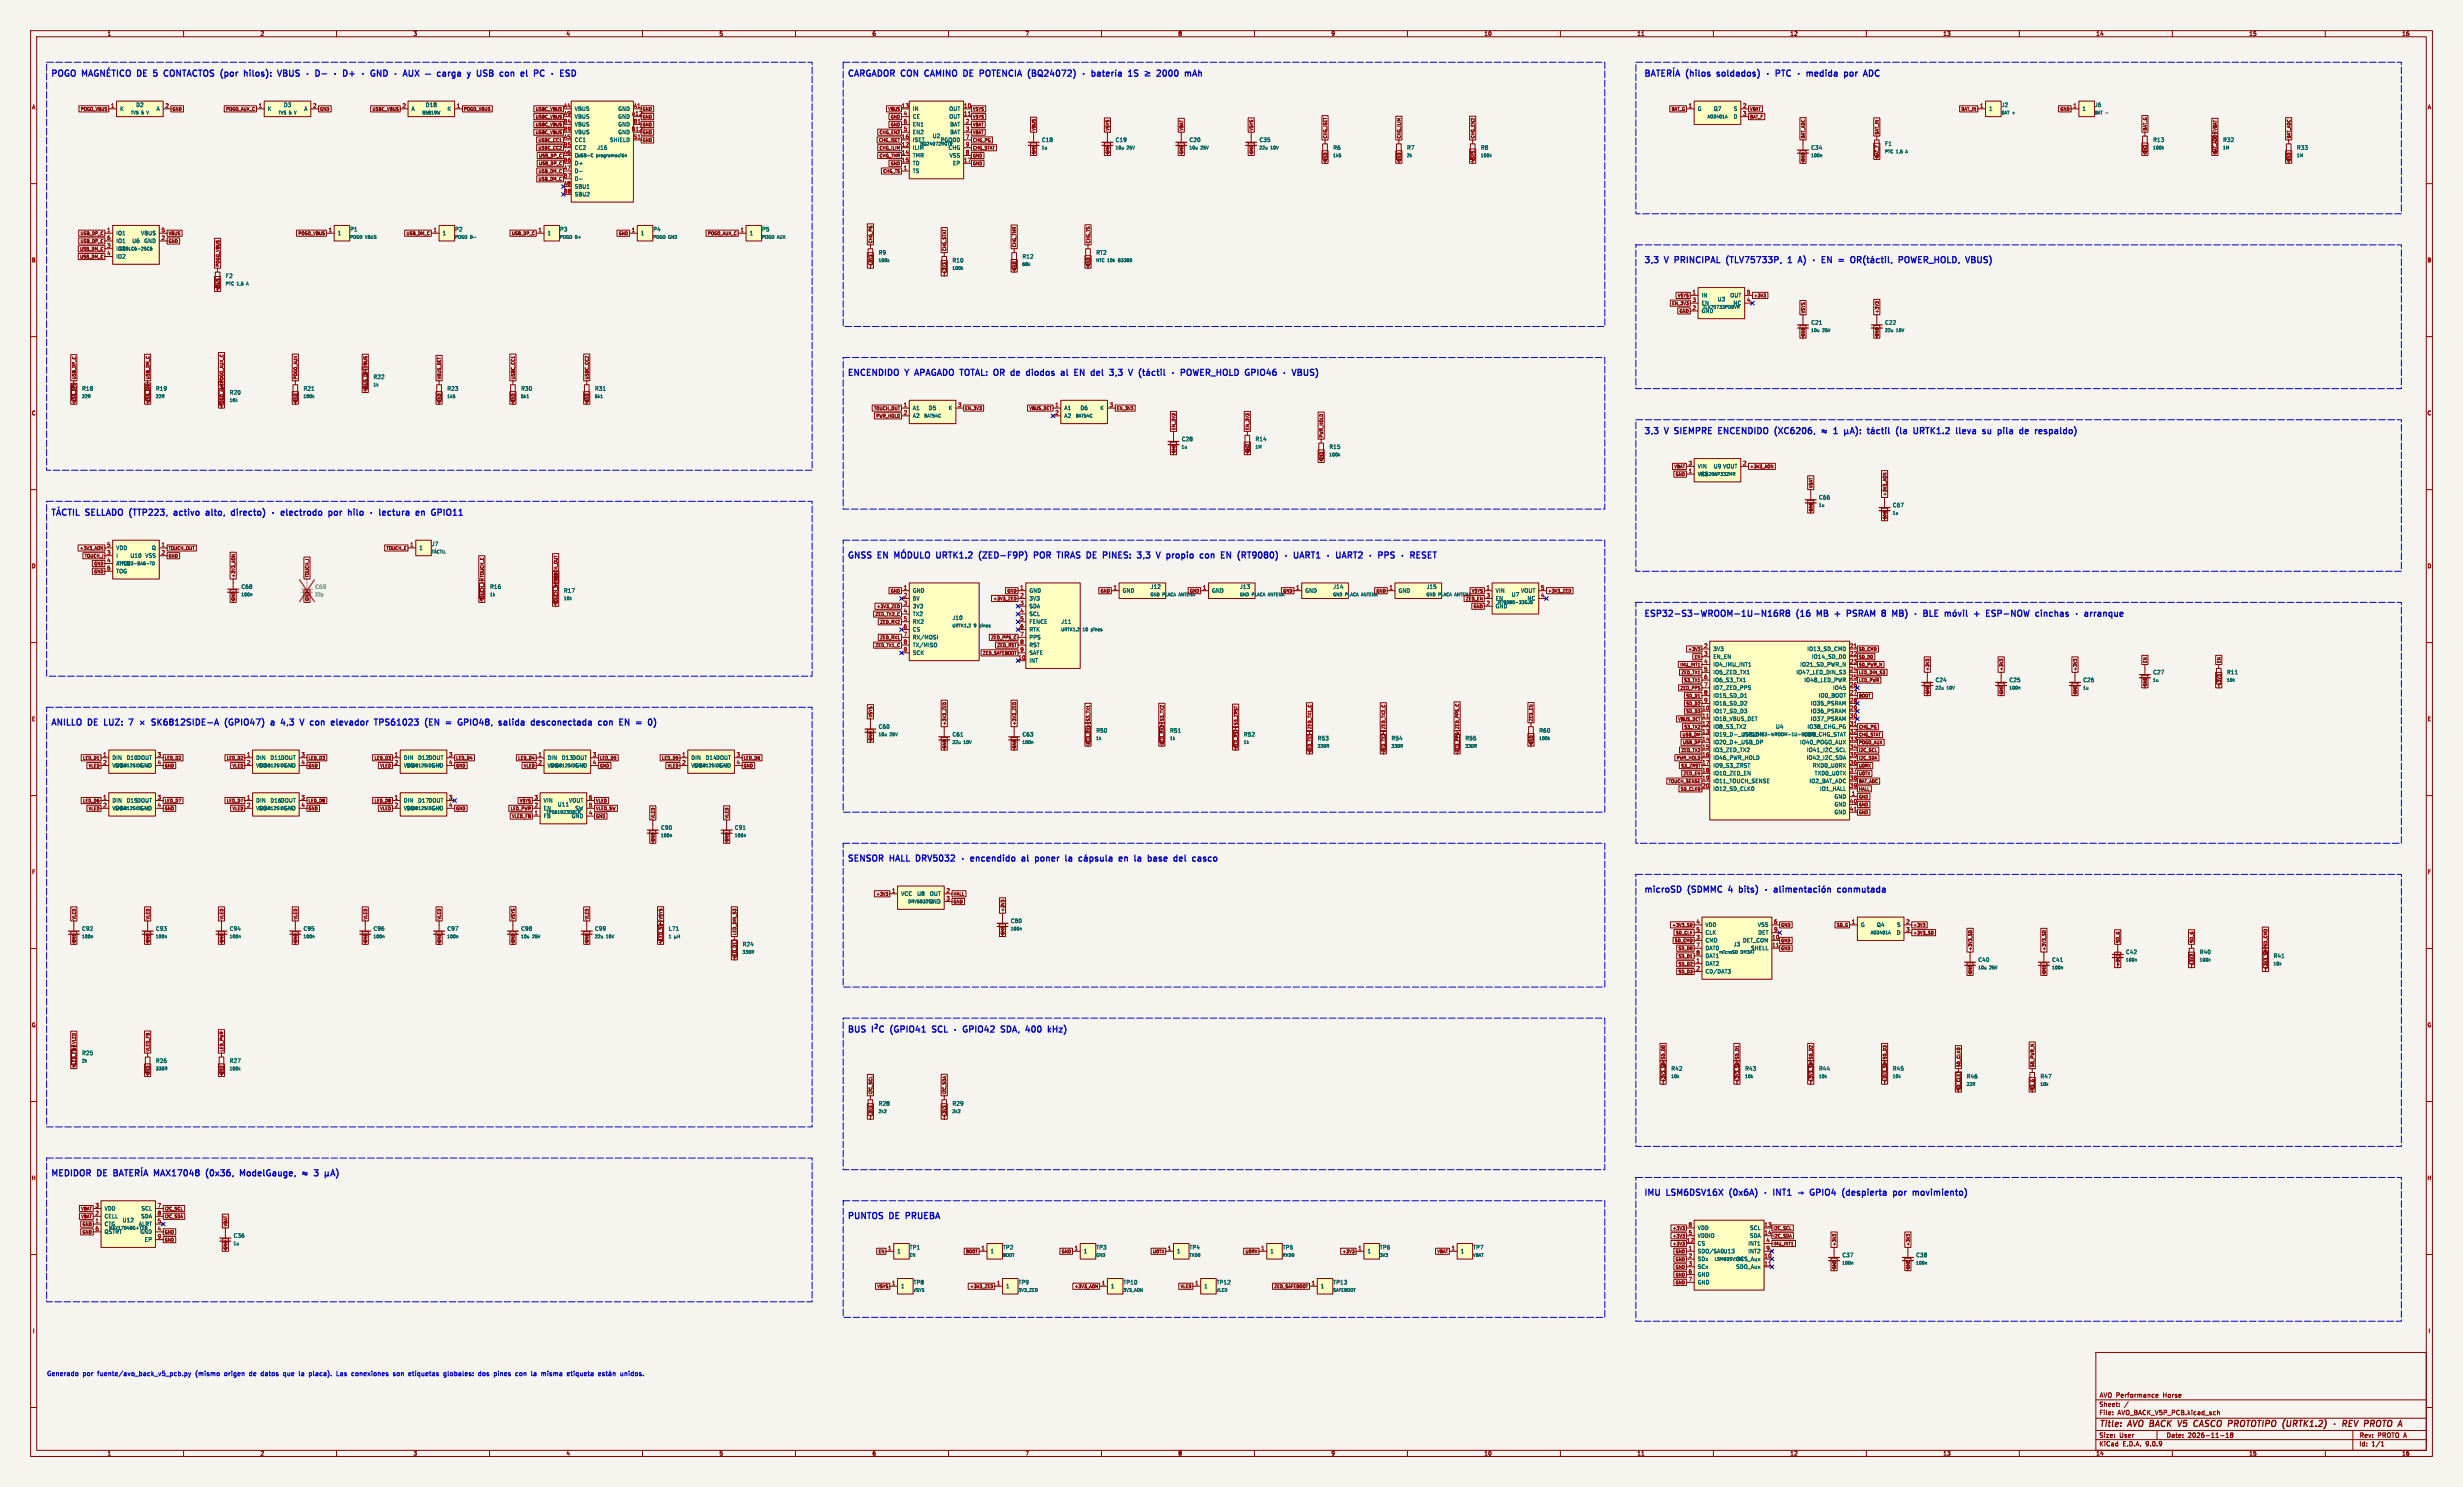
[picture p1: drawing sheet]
<svg xmlns="http://www.w3.org/2000/svg" width="805mm" height="486mm" viewBox="0 0 805 486" stroke-linecap="round" stroke-linejoin="round" font-family="sans-serif">
<defs><g id="words">
<g font-size="2.8" fill="#0000c2">
<text x="16.5" y="25.2">POGO</text>
<text x="45.8" y="25.2">DE</text>
<text x="52" y="25.2">5</text>
<text x="84" y="25.2">hilos):</text>
<text x="95.8" y="25.2">VBUS</text>
<text x="166.6" y="25.2">y</text>
<text x="170.5" y="25.2">USB</text>
<text x="178.8" y="25.2">con</text>
<text x="186.5" y="25.2">el</text>
<text x="276.9" y="25.2">CARGADOR CON</text>
<text x="303.2" y="25.2">CAMINO</text>
<text x="316.7" y="25.2">DE</text>
<text x="322.8" y="25.2">POTENCIA</text>
<text x="339.3" y="25.2">(BQ24072)</text>
<text x="374.6" y="25.2">1S</text>
<text x="385.5" y="25.2">2000</text>
<text x="551.2" y="25.2">(hilos</text>
<text x="562.1" y="25.2">soldados)</text>
<text x="607.8" y="25.2">por</text>
<text x="537.2" y="86.1">3,3</text>
<text x="544.3" y="86.1">V</text>
<text x="548.3" y="86.1">PRINCIPAL</text>
<text x="566" y="86.1">(TLV75733P,</text>
<text x="587" y="86.1">1</text>
<text x="591.2" y="86.1">A)</text>
<text x="606.7" y="86.1">=</text>
<text x="628" y="86.1">POWER_HOLD,</text>
<text x="650.8" y="86.1">VBUS)</text>
<text x="276.9" y="123">ENCENDIDO</text>
<text x="296" y="123">Y</text>
<text x="300.1" y="123">APAGADO TOTAL: OR</text>
<text x="333.8" y="123">de</text>
<text x="339.7" y="123">diodos</text>
<text x="351.8" y="123">al</text>
<text x="357" y="123">EN</text>
<text x="363.2" y="123">del</text>
<text x="370.1" y="123">3,3</text>
<text x="377.2" y="123">V</text>
<text x="537.2" y="142">3,3</text>
<text x="544.3" y="142">V</text>
<text x="548.3" y="142">SIEMPRE</text>
<text x="563.4" y="142">ENCENDIDO</text>
<text x="582.6" y="142">(XC6206,</text>
<text x="598.7" y="142">þÿ&quot;H</text>
<text x="603.5" y="142">1</text>
<text x="626.3" y="142">(la</text>
<text x="632.8" y="142">URTK1.2</text>
<text x="647.5" y="142">lleva</text>
<text x="657" y="142">su</text>
<text x="662.8" y="142">pila</text>
<text x="670.7" y="142">de</text>
<text x="676.5" y="142">respaldo)</text>
<text x="28.2" y="168.7">SELLADO (TTP223,</text>
<text x="58.6" y="168.7">activo</text>
<text x="69.9" y="168.7">alto,</text>
<text x="79" y="168.7">directo)</text>
<text x="113.2" y="168.7">por</text>
<text x="120.4" y="168.7">hilo</text>
<text x="145" y="168.7">en</text>
<text x="150.8" y="168.7">GPIO11</text>
<text x="276.9" y="182.7">GNSS</text>
<text x="287.1" y="182.7">EN</text>
<text x="307.8" y="182.7">URTK1.2</text>
<text x="322.5" y="182.7">(ZED-F9P)</text>
<text x="341.3" y="182.7">POR</text>
<text x="349.8" y="182.7">TIRAS</text>
<text x="360.2" y="182.7">DE</text>
<text x="366.3" y="182.7">PINES:</text>
<text x="378.3" y="182.7">3,3</text>
<text x="385.4" y="182.7">V</text>
<text x="389.5" y="182.7">propio</text>
<text x="401.2" y="182.7">con</text>
<text x="408.9" y="182.7">EN</text>
<text x="415.1" y="182.7">(RT9080)</text>
<text x="537.2" y="201.7">ESP32-S3-WROOM-1U-N16R8</text>
<text x="587.3" y="201.7">(16</text>
<text x="594.8" y="201.7">MB</text>
<text x="601.4" y="201.7">+</text>
<text x="606.2" y="201.7">PSRAM</text>
<text x="618.4" y="201.7">8</text>
<text x="622.7" y="201.7">MB)</text>
<text x="652.5" y="201.7">+</text>
<text x="674.3" y="201.7">cinchas</text>
<text x="16.5" y="237.3">ANILLO</text>
<text x="28.9" y="237.3">DE</text>
<text x="35.1" y="237.3">LUZ:</text>
<text x="77.7" y="237.3">(GPIO47)</text>
<text x="93.5" y="237.3">a</text>
<text x="97.7" y="237.3">4,3</text>
<text x="104.8" y="237.3">V</text>
<text x="108.8" y="237.3">con</text>
<text x="116.5" y="237.3">elevador</text>
<text x="131.4" y="237.3">TPS61023</text>
<text x="148.7" y="237.3">(EN</text>
<text x="156.3" y="237.3">=</text>
<text x="161.1" y="237.3">GPIO48,</text>
<text x="175.2" y="237.3">salida</text>
<text x="186.6" y="237.3">desconectada</text>
<text x="209.4" y="237.3">con</text>
<text x="276.9" y="281.7">SENSOR</text>
<text x="291" y="281.7">HALL DRV5032</text>
<text x="337.3" y="281.7">al</text>
<text x="342.5" y="281.7">poner</text>
<text x="353.2" y="281.7">la</text>
<text x="372.3" y="281.7">en</text>
<text x="383.4" y="281.7">base</text>
<text x="392.6" y="281.7">del</text>
<text x="537.2" y="291.9">microSD</text>
<text x="551.8" y="291.9">(SDMMC</text>
<text x="566" y="291.9">4</text>
<text x="570.2" y="291.9">bits)</text>
<text x="604.8" y="291.9">conmutada</text>
<text x="276.9" y="337.6">BUS</text>
<text x="292" y="337.6">(GPIO41</text>
<text x="306.5" y="337.6">SCL</text>
<text x="331.4" y="337.6">SDA,</text>
<text x="340.3" y="337.6">400</text>
<text x="348.3" y="337.6">kHz)</text>
<text x="16.5" y="384.6">MEDIDOR</text>
<text x="32" y="384.6">DE</text>
<text x="52.1" y="384.6">MAX17048</text>
<text x="69.9" y="384.6">(0x36,</text>
<text x="81.8" y="384.6">ModelGauge,</text>
<text x="102.9" y="384.6">þÿ&quot;H</text>
<text x="107.7" y="384.6">3</text>
<text x="537.2" y="390.9">IMU</text>
<text x="544.9" y="390.9">LSM6DSV16X</text>
<text x="566.2" y="390.9">(0x6A)</text>
<text x="591" y="390.9">þÿ!’GPIO4</text>
<text x="607.1" y="390.9">(despierta</text>
<text x="624.6" y="390.9">por</text>
<text x="631.7" y="390.9">movimiento)</text>
<text x="276.9" y="398.6">PUNTOS</text>
<text x="290.9" y="398.6">DE</text>
<text x="297" y="398.6">PRUEBA</text>
</g>
<g font-size="2.8" fill="#840000">
<text x="686" y="466.9">Title:</text>
<text x="695.7" y="466.9">AVO BACK V5</text>
<text x="719.5" y="466.9">CASCO PROTOTIPO</text>
<text x="750.1" y="466.9">(URTK1.2)</text>
</g>
<g font-size="2.1" fill="#0000c2">
<text x="15.2" y="450">Generado</text>
<text x="27" y="450">por</text>
<text x="31.9" y="450">fuente/avo_back_v5_pcb.py</text>
<text x="64.1" y="450">(mismo</text>
<text x="73.7" y="450">origen</text>
<text x="82" y="450">de</text>
<text x="85.9" y="450">datos</text>
<text x="93.3" y="450">que</text>
<text x="98.6" y="450">la</text>
<text x="102.1" y="450">placa).</text>
<text x="111.2" y="450">Las</text>
<text x="116.3" y="450">conexiones</text>
<text x="130.1" y="450">son</text>
<text x="135.3" y="450">etiquetas</text>
<text x="146.9" y="450">globales:</text>
<text x="158.4" y="450">dos</text>
<text x="163.6" y="450">pines</text>
<text x="170.8" y="450">con</text>
<text x="176.1" y="450">la</text>
<text x="179.6" y="450">misma</text>
<text x="188.2" y="450">etiqueta</text>
<text x="205.9" y="450">unidos.</text>
</g>
<g font-size="2.1" fill="#840000">
<text x="686" y="460">Sheet:</text>
<text x="686" y="457.2">AVO Performance</text>
<text x="707.8" y="457.2">Horse</text>
<text x="686" y="462.7">File:</text>
<text x="692.1" y="462.7">AVO_BACK_V5P_PCB.kicad_sch</text>
<text x="686" y="472.9">KiCad</text>
<text x="686" y="470.1">Size:</text>
<text x="692.7" y="470.1">User</text>
<text x="693.7" y="472.9">E.D.A.</text>
<text x="701.3" y="472.9">9.0.9</text>
<text x="708" y="470.1">Date:</text>
<text x="715" y="470.1">2026-11-18</text>
<text x="771" y="470.3">Rev:</text>
<text x="771" y="472.9">Id:</text>
<text x="775.1" y="472.9">1/1</text>
<text x="777.4" y="470.3">PROTO</text>
<text x="786.4" y="470.3">A</text>
</g>
<g font-size="1.8" fill="#840000">
<text x="35" y="11.9">1</text>
<text x="85" y="11.9">2</text>
<text x="135" y="11.9">3</text>
<text x="185" y="11.9">4</text>
<text x="235" y="11.9">5</text>
<text x="285" y="11.9">6</text>
<text x="335" y="11.9">7</text>
<text x="385" y="11.9">8</text>
<text x="435" y="11.9">9</text>
<text x="485" y="11.9">10</text>
<text x="535" y="11.9">11</text>
<text x="585" y="11.9">12</text>
<text x="635" y="11.9">13</text>
<text x="685" y="11.9">14</text>
<text x="735" y="11.9">15</text>
<text x="785" y="11.9">16</text>
<text x="10.3" y="35.9">A</text>
<text x="793.3" y="35.9">A</text>
<text x="10.3" y="85.9">B</text>
<text x="793.3" y="85.9">B</text>
<text x="10.3" y="135.9">C</text>
<text x="793.3" y="135.9">C</text>
<text x="10.3" y="185.9">D</text>
<text x="793.3" y="185.9">D</text>
<text x="10.3" y="235.9">E</text>
<text x="793.3" y="235.9">E</text>
<text x="10.3" y="285.9">F</text>
<text x="793.3" y="285.9">F</text>
<text x="10.3" y="335.9">G</text>
<text x="793.3" y="335.9">G</text>
<text x="10.2" y="385.9">H</text>
<text x="793.2" y="385.9">H</text>
<text x="10.6" y="435.9">I</text>
<text x="793.6" y="435.9">I</text>
<text x="35" y="475.9">1</text>
<text x="85" y="475.9">2</text>
<text x="135" y="475.9">3</text>
<text x="185" y="475.9">4</text>
<text x="235" y="475.9">5</text>
<text x="285" y="475.9">6</text>
<text x="335" y="475.9">7</text>
<text x="385" y="475.9">8</text>
<text x="435" y="475.9">9</text>
<text x="485" y="475.9">10</text>
<text x="535" y="475.9">11</text>
<text x="585" y="475.9">12</text>
<text x="635" y="475.9">13</text>
<text x="685" y="475.9">14</text>
<text x="735" y="475.9">15</text>
<text x="785" y="475.9">16</text>
</g>
<g font-size="1.8" fill="#a90000">
<text x="36.1" y="35.3">1</text>
<text x="53.9" y="35.3">2</text>
<text x="84.4" y="35.3">1</text>
<text x="102.2" y="35.3">2</text>
<text x="131.4" y="35.3">2</text>
<text x="149.2" y="35.3">1</text>
<text x="184.2" y="35.3">A4</text>
<text x="207" y="35.3">A1</text>
<text x="294.6" y="35.3">13</text>
<text x="314.9" y="35.3">10</text>
<text x="551.7" y="35.3">1</text>
<text x="569.5" y="35.3">2</text>
<text x="647" y="35.3">1</text>
<text x="677.5" y="35.3">1</text>
<text x="184.1" y="40.4">B4</text>
<text x="184.2" y="37.9">A9</text>
<text x="206.4" y="37.9">A12</text>
<text x="206.9" y="40.4">B1</text>
<text x="295.2" y="37.9">4</text>
<text x="295.2" y="40.4">6</text>
<text x="314.9" y="37.9">11</text>
<text x="315.5" y="40.4">2</text>
<text x="569.5" y="37.9">3</text>
<text x="184.1" y="42.9">B9</text>
<text x="184.2" y="45.5">A5</text>
<text x="206.3" y="42.9">B12</text>
<text x="207" y="45.5">S1</text>
<text x="294.6" y="45.5">16</text>
<text x="295.2" y="42.9">5</text>
<text x="315.5" y="42.9">3</text>
<text x="315.5" y="45.5">7</text>
<text x="184.1" y="48">B5</text>
<text x="184.1" y="53.1">B6</text>
<text x="184.2" y="50.6">A6</text>
<text x="294.6" y="48">12</text>
<text x="294.6" y="50.6">14</text>
<text x="294.6" y="53.1">15</text>
<text x="314.9" y="53.1">17</text>
<text x="315.5" y="48">9</text>
<text x="315.5" y="50.6">8</text>
<text x="184.1" y="58.2">B7</text>
<text x="184.2" y="55.6">A7</text>
<text x="295.2" y="55.6">1</text>
<text x="184.1" y="63.3">B8</text>
<text x="184.2" y="60.7">A8</text>
<text x="34.9" y="76">1</text>
<text x="52.6" y="76">5</text>
<text x="107.2" y="76">1</text>
<text x="141.5" y="76">1</text>
<text x="175.8" y="76">1</text>
<text x="206.3" y="76">1</text>
<text x="241.9" y="76">1</text>
<text x="34.9" y="78.5">6</text>
<text x="34.9" y="81">3</text>
<text x="34.9" y="83.6">4</text>
<text x="52.6" y="78.5">2</text>
<text x="553" y="96.3">1</text>
<text x="553" y="98.8">3</text>
<text x="553" y="101.4">2</text>
<text x="570.8" y="96.3">5</text>
<text x="570.8" y="98.8">4</text>
<text x="295.2" y="133.1">1</text>
<text x="295.2" y="135.7">2</text>
<text x="313" y="133.1">3</text>
<text x="344.7" y="133.1">1</text>
<text x="344.7" y="135.7">2</text>
<text x="362.5" y="133.1">3</text>
<text x="551.7" y="152.2">3</text>
<text x="551.7" y="154.7">1</text>
<text x="569.5" y="152.2">2</text>
<text x="34.9" y="178.8">5</text>
<text x="52.6" y="178.8">1</text>
<text x="133.9" y="178.8">1</text>
<text x="34.9" y="181.4">3</text>
<text x="34.9" y="183.9">4</text>
<text x="52.6" y="181.4">2</text>
<text x="34.9" y="186.5">6</text>
<text x="295.2" y="192.8">1</text>
<text x="295.2" y="195.3">2</text>
<text x="295.2" y="197.9">3</text>
<text x="333.3" y="192.8">1</text>
<text x="333.3" y="195.3">2</text>
<text x="333.3" y="197.9">3</text>
<text x="363.8" y="192.8">1</text>
<text x="393" y="192.8">1</text>
<text x="423.5" y="192.8">1</text>
<text x="454" y="192.8">1</text>
<text x="485.7" y="192.8">1</text>
<text x="485.7" y="195.3">3</text>
<text x="485.7" y="197.9">2</text>
<text x="503.5" y="192.8">5</text>
<text x="503.5" y="195.3">4</text>
<text x="295.2" y="200.4">4</text>
<text x="295.2" y="203">5</text>
<text x="333.3" y="200.4">4</text>
<text x="333.3" y="203">5</text>
<text x="295.2" y="205.5">6</text>
<text x="295.2" y="208">7</text>
<text x="333.3" y="205.5">6</text>
<text x="333.3" y="208">7</text>
<text x="295.2" y="210.6">8</text>
<text x="295.2" y="213.1">9</text>
<text x="332.7" y="215.7">10</text>
<text x="333.3" y="210.6">8</text>
<text x="333.3" y="213.1">9</text>
<text x="556.8" y="211.9">2</text>
<text x="556.8" y="214.4">3</text>
<text x="604.5" y="211.9">21</text>
<text x="604.5" y="214.4">22</text>
<text x="556.8" y="216.9">4</text>
<text x="556.8" y="219.5">5</text>
<text x="604.5" y="216.9">23</text>
<text x="604.5" y="219.5">24</text>
<text x="556.8" y="222">6</text>
<text x="556.8" y="224.6">7</text>
<text x="556.8" y="227.1">8</text>
<text x="604.5" y="222">25</text>
<text x="604.5" y="224.6">26</text>
<text x="604.5" y="227.1">27</text>
<text x="556.2" y="232.2">10</text>
<text x="556.8" y="229.6">9</text>
<text x="604.5" y="229.6">28</text>
<text x="604.5" y="232.2">29</text>
<text x="556.2" y="234.7">11</text>
<text x="556.2" y="237.3">12</text>
<text x="556.2" y="239.8">13</text>
<text x="604.5" y="234.7">30</text>
<text x="604.5" y="237.3">31</text>
<text x="604.5" y="239.8">32</text>
<text x="556.2" y="242.3">14</text>
<text x="556.2" y="244.9">15</text>
<text x="604.5" y="242.3">33</text>
<text x="604.5" y="244.9">34</text>
<text x="33.6" y="247.4">1</text>
<text x="33.6" y="250">2</text>
<text x="51.4" y="247.4">3</text>
<text x="51.4" y="250">4</text>
<text x="80.6" y="247.4">1</text>
<text x="80.6" y="250">2</text>
<text x="98.4" y="247.4">3</text>
<text x="98.4" y="250">4</text>
<text x="128.8" y="247.4">1</text>
<text x="128.8" y="250">2</text>
<text x="146.6" y="247.4">3</text>
<text x="146.6" y="250">4</text>
<text x="175.8" y="247.4">1</text>
<text x="175.8" y="250">2</text>
<text x="193.6" y="247.4">3</text>
<text x="193.6" y="250">4</text>
<text x="222.8" y="247.4">1</text>
<text x="222.8" y="250">2</text>
<text x="240.6" y="247.4">3</text>
<text x="240.6" y="250">4</text>
<text x="556.2" y="247.4">16</text>
<text x="556.2" y="250">17</text>
<text x="604.5" y="247.4">35</text>
<text x="604.5" y="250">36</text>
<text x="556.2" y="252.5">18</text>
<text x="556.2" y="255">19</text>
<text x="556.2" y="257.6">20</text>
<text x="604.5" y="252.5">37</text>
<text x="604.5" y="255">38</text>
<text x="604.5" y="257.6">39</text>
<text x="33.6" y="261.4">1</text>
<text x="33.6" y="263.9">2</text>
<text x="51.4" y="261.4">3</text>
<text x="51.4" y="263.9">4</text>
<text x="80.6" y="261.4">1</text>
<text x="80.6" y="263.9">2</text>
<text x="98.4" y="261.4">3</text>
<text x="98.4" y="263.9">4</text>
<text x="128.8" y="261.4">1</text>
<text x="128.8" y="263.9">2</text>
<text x="146.6" y="261.4">3</text>
<text x="146.6" y="263.9">4</text>
<text x="174.6" y="261.4">3</text>
<text x="174.6" y="263.9">2</text>
<text x="192.3" y="261.4">6</text>
<text x="192.3" y="263.9">5</text>
<text x="604.5" y="262.7">40</text>
<text x="605.1" y="260.1">1</text>
<text x="174.6" y="266.5">1</text>
<text x="192.3" y="266.5">4</text>
<text x="604.5" y="265.2">41</text>
<text x="291.4" y="291.9">1</text>
<text x="309.2" y="291.9">2</text>
<text x="309.2" y="294.4">3</text>
<text x="554.3" y="302">4</text>
<text x="554.3" y="304.6">5</text>
<text x="579.7" y="302">6</text>
<text x="579.7" y="304.6">9</text>
<text x="605.1" y="302">1</text>
<text x="622.9" y="302">2</text>
<text x="622.9" y="304.6">3</text>
<text x="554.3" y="307.1">3</text>
<text x="554.3" y="309.6">7</text>
<text x="579.1" y="307.1">10</text>
<text x="579.1" y="309.6">11</text>
<text x="554.3" y="312.2">8</text>
<text x="554.3" y="314.7">1</text>
<text x="554.3" y="317.3">2</text>
<text x="31" y="394.7">3</text>
<text x="51.4" y="394.7">7</text>
<text x="31" y="397.3">2</text>
<text x="31" y="399.8">1</text>
<text x="51.4" y="397.3">8</text>
<text x="51.4" y="399.8">5</text>
<text x="551.7" y="401.1">8</text>
<text x="576.5" y="401.1">13</text>
<text x="31" y="402.4">6</text>
<text x="51.4" y="402.4">4</text>
<text x="51.4" y="404.9">9</text>
<text x="551.1" y="406.2">12</text>
<text x="551.7" y="403.6">5</text>
<text x="576.5" y="403.6">14</text>
<text x="577.1" y="406.2">4</text>
<text x="290.1" y="408.7">1</text>
<text x="320.6" y="408.7">1</text>
<text x="351.1" y="408.7">1</text>
<text x="381.6" y="408.7">1</text>
<text x="412" y="408.7">1</text>
<text x="443.8" y="408.7">1</text>
<text x="474.3" y="408.7">1</text>
<text x="551.7" y="408.7">1</text>
<text x="551.7" y="411.2">2</text>
<text x="551.7" y="413.8">3</text>
<text x="576.5" y="411.2">10</text>
<text x="576.5" y="413.8">11</text>
<text x="577.1" y="408.7">9</text>
<text x="551.7" y="416.3">6</text>
<text x="551.7" y="418.9">7</text>
<text x="291.4" y="420.1">1</text>
<text x="325.7" y="420.1">1</text>
<text x="360" y="420.1">1</text>
<text x="390.5" y="420.1">1</text>
<text x="428.6" y="420.1">1</text>
</g>
<g font-size="1.8" fill="#006464">
<text x="44.4" y="35.2">D2</text>
<text x="92.6" y="35.2">D3</text>
<text x="139" y="35.2">D18</text>
<text x="654.1" y="35.2">J2</text>
<text x="684.5" y="35.2">J6</text>
<text x="39.1" y="36.4">K</text>
<text x="51" y="36.4">A</text>
<text x="87.4" y="36.4">K</text>
<text x="99.3" y="36.4">A</text>
<text x="134.4" y="36.4">A</text>
<text x="146.1" y="36.4">K</text>
<text x="187.7" y="36.4">VBUS</text>
<text x="187.7" y="39">VBUS</text>
<text x="187.7" y="41.5">VBUS</text>
<text x="201.9" y="36.4">GND</text>
<text x="201.9" y="39">GND</text>
<text x="201.9" y="41.5">GND</text>
<text x="298.2" y="36.4">IN</text>
<text x="298.2" y="39">CE</text>
<text x="298.2" y="41.5">EN1</text>
<text x="310.1" y="36.4">OUT</text>
<text x="310.1" y="39">OUT</text>
<text x="310.4" y="41.5">BAT</text>
<text x="554.7" y="36.4">G</text>
<text x="560" y="36.4">Q7</text>
<text x="566.5" y="39">D</text>
<text x="566.5" y="36.4">S</text>
<text x="650" y="36.4">1</text>
<text x="680.5" y="36.4">1</text>
<text x="187.7" y="44.1">VBUS</text>
<text x="187.7" y="46.6">CC1</text>
<text x="199.2" y="46.6">SHIELD</text>
<text x="201.9" y="44.1">GND</text>
<text x="298.2" y="44.1">EN2</text>
<text x="298.2" y="46.6">ISET</text>
<text x="304.7" y="45.3">U2</text>
<text x="307.3" y="46.6">PGOOD</text>
<text x="310.4" y="44.1">BAT</text>
<text x="340.4" y="46.6">C18</text>
<text x="364.5" y="46.6">C19</text>
<text x="388.6" y="46.6">C20</text>
<text x="411.5" y="46.6">C35</text>
<text x="616" y="47.9">F1</text>
<text x="703.6" y="46.6">R13</text>
<text x="726.4" y="46.6">R32</text>
<text x="187.7" y="49.1">CC2</text>
<text x="187.7" y="51.7">D+</text>
<text x="195.1" y="49.1">J16</text>
<text x="298.2" y="49.1">ILIM</text>
<text x="298.2" y="51.7">TMR</text>
<text x="309.9" y="49.1">CHG</text>
<text x="310.2" y="51.7">VSS</text>
<text x="435.6" y="49.1">R6</text>
<text x="459.7" y="49.1">R7</text>
<text x="483.9" y="49.1">R8</text>
<text x="591.8" y="49.1">C34</text>
<text x="750.6" y="49.1">R33</text>
<text x="187.7" y="54.2">D+</text>
<text x="187.7" y="56.8">D-</text>
<text x="187.7" y="59.3">D-</text>
<text x="298.2" y="54.2">TD</text>
<text x="298.2" y="56.8">TS</text>
<text x="311.3" y="54.2">EP</text>
<text x="187.7" y="61.8">SBU1</text>
<text x="187.7" y="64.4">SBU2</text>
<text x="37.8" y="77.1">IO1</text>
<text x="46" y="77.1">VBUS</text>
<text x="110.2" y="77.1">1</text>
<text x="114.3" y="75.8">P1</text>
<text x="144.5" y="77.1">1</text>
<text x="148.6" y="75.8">P2</text>
<text x="178.8" y="77.1">1</text>
<text x="182.9" y="75.8">P3</text>
<text x="209.3" y="77.1">1</text>
<text x="213.4" y="75.8">P4</text>
<text x="244.9" y="77.1">1</text>
<text x="248.9" y="75.8">P5</text>
<text x="37.8" y="79.6">IO1</text>
<text x="37.8" y="82.2">IO2</text>
<text x="43.1" y="79.6">U6</text>
<text x="47" y="79.6">GND</text>
<text x="287" y="83.4">R9</text>
<text x="358.1" y="83.4">RT2</text>
<text x="37.8" y="84.7">IO2</text>
<text x="311.2" y="86">R10</text>
<text x="334" y="84.7">R12</text>
<text x="73.7" y="91.1">F2</text>
<text x="556" y="97.4">IN</text>
<text x="556" y="99.9">EN</text>
<text x="561.2" y="98.7">U3</text>
<text x="565.4" y="97.4">OUT</text>
<text x="566.4" y="99.9">NC</text>
<text x="556" y="102.5">GND</text>
<text x="591.8" y="106.3">C21</text>
<text x="616" y="106.3">C22</text>
<text x="121.9" y="124.1">R22</text>
<text x="26.7" y="127.9">R18</text>
<text x="50.8" y="127.9">R19</text>
<text x="74.9" y="129.2">R20</text>
<text x="99.1" y="127.9">R21</text>
<text x="146.1" y="127.9">R23</text>
<text x="170.2" y="127.9">R30</text>
<text x="194.3" y="127.9">R31</text>
<text x="298.2" y="134.2">A1</text>
<text x="298.2" y="136.8">A2</text>
<text x="303.5" y="134.2">D5</text>
<text x="309.9" y="134.2">K</text>
<text x="347.7" y="134.2">A1</text>
<text x="347.7" y="136.8">A2</text>
<text x="353" y="134.2">D6</text>
<text x="359.5" y="134.2">K</text>
<text x="386.1" y="144.4">C28</text>
<text x="410.2" y="144.4">R14</text>
<text x="434.3" y="146.9">R15</text>
<text x="554.7" y="153.3">VIN</text>
<text x="554.7" y="155.8">VSS</text>
<text x="560" y="153.3">U9 VOUT</text>
<text x="594.4" y="163.4">C66</text>
<text x="618.5" y="166">C67</text>
<text x="37.8" y="180">VDD</text>
<text x="49.5" y="180">Q</text>
<text x="136.9" y="180">1</text>
<text x="141" y="178.7">J7</text>
<text x="37.8" y="182.5">I</text>
<text x="37.8" y="185">AHLB</text>
<text x="42.5" y="182.5">U10</text>
<text x="47.3" y="182.5">VSS</text>
<text x="37.8" y="187.6">TOG</text>
<text x="78.7" y="192.7">C68</text>
<text x="160" y="192.7">R16</text>
<text x="184.2" y="193.9">R17</text>
<text x="298.2" y="193.9">GND</text>
<text x="298.2" y="196.5">5V</text>
<text x="336.3" y="193.9">GND</text>
<text x="336.3" y="196.5">3V3</text>
<text x="366.8" y="193.9">GND</text>
<text x="375.9" y="192.7">J12</text>
<text x="396" y="193.9">GND</text>
<text x="405.1" y="192.7">J13</text>
<text x="426.5" y="193.9">GND</text>
<text x="435.6" y="192.7">J14</text>
<text x="456.9" y="193.9">GND</text>
<text x="466.1" y="192.7">J15</text>
<text x="488.7" y="193.9">VIN</text>
<text x="488.7" y="196.5">EN</text>
<text x="493.9" y="195.2">U7</text>
<text x="497" y="193.9">VOUT</text>
<text x="499.1" y="196.5">NC</text>
<text x="298.2" y="199">3V3</text>
<text x="298.2" y="201.5">TX2</text>
<text x="311.2" y="202.8">J10</text>
<text x="336.3" y="199">SDA</text>
<text x="336.3" y="201.5">SCL</text>
<text x="488.7" y="199">GND</text>
<text x="298.2" y="204.1">RX2</text>
<text x="298.2" y="206.6">CS</text>
<text x="298.2" y="209.2">RX/MOSI</text>
<text x="336.3" y="204.1">FENCE</text>
<text x="336.3" y="206.6">RTK</text>
<text x="336.3" y="209.2">PPS</text>
<text x="346.7" y="204.1">J11</text>
<text x="298.2" y="211.7">TX/MISO</text>
<text x="298.2" y="214.2">SCK</text>
<text x="336.3" y="211.7">RST</text>
<text x="336.3" y="214.2">SAFE</text>
<text x="559.8" y="213">3V3</text>
<text x="559.8" y="215.5">EN_EN</text>
<text x="590.5" y="213">IO13_SD_CMD</text>
<text x="592.1" y="215.5">IO14_SD_D0</text>
<text x="336.3" y="216.8">INT</text>
<text x="559.8" y="218.1">IO4_IMU_INT1</text>
<text x="559.8" y="220.6">IO5_ZED_TX1</text>
<text x="587" y="220.6">IO47_LED_DIN_S3</text>
<text x="588.2" y="218.1">IO21_SD_PWR_N</text>
<text x="703.6" y="220.6">C27</text>
<text x="727.7" y="220.6">R11</text>
<text x="559.8" y="223.1">IO6_S3_TX1</text>
<text x="559.8" y="225.7">IO7_ZED_PPS</text>
<text x="589.6" y="223.1">IO48_LED_PWR</text>
<text x="598.9" y="225.7">IO45</text>
<text x="632.5" y="223.1">C24</text>
<text x="656.6" y="223.1">C25</text>
<text x="680.7" y="223.1">C26</text>
<text x="559.8" y="228.2">IO15_SD_D1</text>
<text x="559.8" y="230.8">IO16_SD_D2</text>
<text x="559.8" y="233.3">IO17_SD_D3</text>
<text x="591.7" y="230.8">IO35_PSRAM</text>
<text x="591.7" y="233.3">IO36_PSRAM</text>
<text x="594.3" y="228.2">IO0_BOOT</text>
<text x="287" y="238.4">C60</text>
<text x="358.1" y="239.6">R50</text>
<text x="382.3" y="239.6">R51</text>
<text x="502.9" y="239.6">R60</text>
<text x="559.8" y="235.8">IO18_VBUS_DET</text>
<text x="559.8" y="238.4">IO8_S3_TX2</text>
<text x="580.3" y="238.4">U4</text>
<text x="590.6" y="238.4">IO38_CHG_PG</text>
<text x="591.7" y="235.8">IO37_PSRAM</text>
<text x="311.2" y="240.9">C61</text>
<text x="334" y="240.9">C63</text>
<text x="406.4" y="240.9">R52</text>
<text x="430.5" y="242.2">R53</text>
<text x="454.7" y="242.2">R54</text>
<text x="478.8" y="242.2">R55</text>
<text x="559.8" y="240.9">IO19_D-_USB_DM</text>
<text x="559.8" y="243.5">IO20_D+_USB_DP</text>
<text x="559.8" y="246">IO3_ZED_TX2</text>
<text x="588.2" y="243.5">IO40_POGO_AUX</text>
<text x="588.9" y="240.9">IO39_CHG_STAT</text>
<text x="590.4" y="246">IO41_I2C_SCL</text>
<text x="36.6" y="248.5">DIN</text>
<text x="36.6" y="251.1">VDD</text>
<text x="41.2" y="248.5">D10DOUT</text>
<text x="45.7" y="251.1">GND</text>
<text x="83.6" y="248.5">DIN</text>
<text x="83.6" y="251.1">VDD</text>
<text x="88.2" y="248.5">D11DOUT</text>
<text x="92.7" y="251.1">GND</text>
<text x="131.8" y="248.5">DIN</text>
<text x="131.8" y="251.1">VDD</text>
<text x="136.5" y="248.5">D12DOUT</text>
<text x="141" y="251.1">GND</text>
<text x="178.8" y="248.5">DIN</text>
<text x="178.8" y="251.1">VDD</text>
<text x="183.5" y="248.5">D13DOUT</text>
<text x="188" y="251.1">GND</text>
<text x="225.8" y="248.5">DIN</text>
<text x="225.8" y="251.1">VDD</text>
<text x="230.5" y="248.5">D14DOUT</text>
<text x="234.9" y="251.1">GND</text>
<text x="559.8" y="248.5">IO46_PWR_HOLD</text>
<text x="559.8" y="251.1">IO9_S3_ZRST</text>
<text x="590.4" y="248.5">IO42_I2C_SDA</text>
<text x="592.4" y="251.1">RXD0_U0RX</text>
<text x="559.8" y="253.6">IO10_ZED_EN</text>
<text x="559.8" y="256.2">IO11_TOUCH_SENSE</text>
<text x="591.3" y="256.2">IO2_BAT_ADC</text>
<text x="593" y="253.6">TXD0_U0TX</text>
<text x="36.6" y="262.5">DIN</text>
<text x="41.2" y="262.5">D15DOUT</text>
<text x="83.6" y="262.5">DIN</text>
<text x="88.2" y="262.5">D16DOUT</text>
<text x="131.8" y="262.5">DIN</text>
<text x="136.5" y="262.5">D17DOUT</text>
<text x="177.5" y="262.5">VIN</text>
<text x="182.2" y="263.8">U11</text>
<text x="185.8" y="262.5">VOUT</text>
<text x="559.8" y="258.7">IO12_SD_CLK0</text>
<text x="594.7" y="258.7">IO1_HALL</text>
<text x="599.4" y="261.2">GND</text>
<text x="599.4" y="263.8">GND</text>
<text x="36.6" y="265">VDD</text>
<text x="45.7" y="265">GND</text>
<text x="83.6" y="265">VDD</text>
<text x="92.7" y="265">GND</text>
<text x="131.8" y="265">VDD</text>
<text x="141" y="265">GND</text>
<text x="177.5" y="265">EN</text>
<text x="177.5" y="267.6">FB</text>
<text x="186.7" y="267.6">GND</text>
<text x="187.9" y="265">SW</text>
<text x="599.4" y="266.3">GND</text>
<text x="215.9" y="271.4">C90</text>
<text x="240" y="271.4">C91</text>
<text x="294.4" y="293">VCC</text>
<text x="299.6" y="293">U8</text>
<text x="303.8" y="293">OUT</text>
<text x="303.5" y="295.5">GND</text>
<text x="26.7" y="304.4">C92</text>
<text x="50.8" y="304.4">C93</text>
<text x="74.9" y="304.4">C94</text>
<text x="99.1" y="304.4">C95</text>
<text x="121.9" y="304.4">C96</text>
<text x="146.1" y="304.4">C97</text>
<text x="170.2" y="304.4">C98</text>
<text x="194.3" y="304.4">C99</text>
<text x="218.4" y="304.4">L71</text>
<text x="330.2" y="301.9">C80</text>
<text x="557.3" y="303.1">VDD</text>
<text x="557.3" y="305.7">CLK</text>
<text x="574.4" y="303.1">VSS</text>
<text x="574.5" y="305.7">DET</text>
<text x="608.1" y="303.1">G</text>
<text x="613.3" y="303.1">Q4</text>
<text x="619.8" y="305.7">D</text>
<text x="619.9" y="303.1">S</text>
<text x="242.6" y="309.5">R24</text>
<text x="557.3" y="308.2">CMD</text>
<text x="557.3" y="310.8">DAT0</text>
<text x="566.5" y="309.5">J3</text>
<text x="569.5" y="308.2">DET_COM</text>
<text x="572.2" y="310.8">SHELL</text>
<text x="557.3" y="313.3">DAT1</text>
<text x="557.3" y="315.8">DAT2</text>
<text x="646.4" y="314.6">C40</text>
<text x="670.6" y="314.6">C41</text>
<text x="694.7" y="312">C42</text>
<text x="718.8" y="312">R40</text>
<text x="743" y="313.3">R41</text>
<text x="557.3" y="318.4">CD/DAT3</text>
<text x="26.7" y="345.1">R25</text>
<text x="50.8" y="347.6">R26</text>
<text x="74.9" y="347.6">R27</text>
<text x="546.1" y="350.1">R42</text>
<text x="570.2" y="350.1">R43</text>
<text x="594.4" y="350.1">R44</text>
<text x="618.5" y="350.1">R45</text>
<text x="642.6" y="352.7">R46</text>
<text x="666.8" y="352.7">R47</text>
<text x="287" y="361.6">R28</text>
<text x="311.2" y="361.6">R29</text>
<text x="34" y="395.9">VDD</text>
<text x="46.1" y="395.9">SCL</text>
<text x="34" y="398.4">CELL</text>
<text x="34" y="400.9">CTG</text>
<text x="39.9" y="399.7">U12</text>
<text x="45.2" y="400.9">ALRT</text>
<text x="46" y="398.4">SDA</text>
<text x="34" y="403.5">QSTRT</text>
<text x="45.7" y="403.5">GND</text>
<text x="47.2" y="406">EP</text>
<text x="76.2" y="404.7">C36</text>
<text x="554.7" y="402.2">VDD</text>
<text x="554.7" y="404.7">VDDIO</text>
<text x="554.7" y="407.3">CS</text>
<text x="571.2" y="407.3">INT1</text>
<text x="571.8" y="404.7">SDA</text>
<text x="571.9" y="402.2">SCL</text>
<text x="293.1" y="409.8">1</text>
<text x="297.2" y="408.6">TP1</text>
<text x="323.6" y="409.8">1</text>
<text x="327.7" y="408.6">TP2</text>
<text x="354.1" y="409.8">1</text>
<text x="358.1" y="408.6">TP3</text>
<text x="384.6" y="409.8">1</text>
<text x="388.6" y="408.6">TP4</text>
<text x="415" y="409.8">1</text>
<text x="419.1" y="408.6">TP5</text>
<text x="446.8" y="409.8">1</text>
<text x="450.9" y="408.6">TP6</text>
<text x="477.3" y="409.8">1</text>
<text x="481.3" y="408.6">TP7</text>
<text x="554.7" y="409.8">SDO/SA0 U13</text>
<text x="554.7" y="412.4">SDx</text>
<text x="567.3" y="412.4">OCS_Aux</text>
<text x="571.2" y="409.8">INT2</text>
<text x="602" y="411.1">C37</text>
<text x="626.1" y="411.1">C38</text>
<text x="298.5" y="420">TP8</text>
<text x="332.7" y="420">TP9</text>
<text x="367" y="420">TP10</text>
<text x="397.5" y="420">TP12</text>
<text x="435.6" y="420">TP13</text>
<text x="554.7" y="414.9">SCx</text>
<text x="554.7" y="417.4">GND</text>
<text x="554.7" y="420">GND</text>
<text x="567.3" y="414.9">SDO_Aux</text>
<text x="294.4" y="421.3">1</text>
<text x="328.7" y="421.3">1</text>
<text x="363" y="421.3">1</text>
<text x="393.4" y="421.3">1</text>
<text x="431.5" y="421.3">1</text>
</g>
<text font-size="1.8" fill="#939391" x="102.9" y="192.7">C69</text>
<g font-size="1.4" fill="#840000">
<text x="26.2" y="36.4">POGO_VBUS</text>
<text x="56.3" y="36.4">GND</text>
<text x="73.7" y="36.4">POGO_AUX_C</text>
<text x="104.5" y="36.4">GND</text>
<text x="121.6" y="36.4">USBC_VBUS</text>
<text x="151.5" y="36.4">POGO_VBUS</text>
<text x="174.9" y="36.4">USBC_VBUS</text>
<text x="174.9" y="38.9">USBC_VBUS</text>
<text x="174.9" y="41.5">USBC_VBUS</text>
<text x="209.9" y="41.5">GND</text>
<text x="209.9" y="38.9">GND</text>
<text x="209.9" y="36.4">GND</text>
<text x="290.2" y="36.4">VBUS</text>
<text x="291" y="38.9">GND</text>
<text x="291" y="41.5">GND</text>
<text x="317.9" y="38.9">VSYS</text>
<text x="317.9" y="41.5">VBAT</text>
<text x="317.9" y="36.4">VSYS</text>
<text x="546.2" y="36.4">BAT_G</text>
<text x="571.9" y="38.9">BAT_F</text>
<text x="571.9" y="36.4">VBAT</text>
<text x="640.9" y="36.4">BAT_IN</text>
<text x="673.2" y="36.4">GND</text>
<text x="174.9" y="44">USBC_VBUS</text>
<text x="175.8" y="46.5">USBC_CC1</text>
<text x="209.9" y="46.5">GND</text>
<text x="209.9" y="44">GND</text>
<text x="287.1" y="46.5">CHG_ISET</text>
<text x="287.3" y="44">CHG_EN2</text>
<text x="317.9" y="44">VBAT</text>
<text x="317.9" y="46.5">CHG_PG</text>
<text x="338.6" y="42.8" transform="rotate(-90 338.6 42.8)">VBUS</text>
<text x="362.7" y="42.8" transform="rotate(-90 362.7 42.8)">VSYS</text>
<text x="386.9" y="42.8" transform="rotate(-90 386.9 42.8)">VBAT</text>
<text x="409.7" y="42.8" transform="rotate(-90 409.7 42.8)">VSYS</text>
<text x="433.9" y="45.4" transform="rotate(-90 433.9 45.4)">CHG_ISET</text>
<text x="458" y="45.4" transform="rotate(-90 458 45.4)">CHG_ILIM</text>
<text x="482.1" y="45.4" transform="rotate(-90 482.1 45.4)">CHG_EN2</text>
<text x="590.1" y="45.4" transform="rotate(-90 590.1 45.4)">BAT_ADC</text>
<text x="614.2" y="44.1" transform="rotate(-90 614.2 44.1)">BAT_IN</text>
<text x="701.8" y="42.8" transform="rotate(-90 701.8 42.8)">BAT_G</text>
<text x="724.7" y="42.8" transform="rotate(-90 724.7 42.8)">VBAT</text>
<text x="748.8" y="45.4" transform="rotate(-90 748.8 45.4)">BAT_ADC</text>
<text x="175.8" y="49.1">USBC_CC2</text>
<text x="176" y="51.6">USB_DP_C</text>
<text x="287.3" y="49.1">CHG_ILIM</text>
<text x="287.3" y="51.6">CHG_TMR</text>
<text x="317.9" y="49.1">CHG_STAT</text>
<text x="317.9" y="51.6">GND</text>
<text x="338.6" y="50.4" transform="rotate(-90 338.6 50.4)">GND</text>
<text x="362.7" y="50.4" transform="rotate(-90 362.7 50.4)">GND</text>
<text x="386.9" y="50.4" transform="rotate(-90 386.9 50.4)">GND</text>
<text x="409.7" y="50.4" transform="rotate(-90 409.7 50.4)">GND</text>
<text x="433.9" y="53" transform="rotate(-90 433.9 53)">GND</text>
<text x="458" y="53" transform="rotate(-90 458 53)">GND</text>
<text x="482.1" y="53" transform="rotate(-90 482.1 53)">VSYS</text>
<text x="590.1" y="53" transform="rotate(-90 590.1 53)">GND</text>
<text x="614.2" y="51.7" transform="rotate(-90 614.2 51.7)">BAT_F</text>
<text x="701.8" y="50.4" transform="rotate(-90 701.8 50.4)">GND</text>
<text x="724.7" y="50.4" transform="rotate(-90 724.7 50.4)">BAT_ADC</text>
<text x="748.8" y="53" transform="rotate(-90 748.8 53)">GND</text>
<text x="175.9" y="56.7">USB_DM_C</text>
<text x="175.9" y="59.2">USB_DM_C</text>
<text x="176" y="54.2">USB_DP_C</text>
<text x="288.5" y="56.7">CHG_TS</text>
<text x="291" y="54.2">GND</text>
<text x="317.9" y="54.2">GND</text>
<text x="26.1" y="77">USB_DP_C</text>
<text x="55" y="77">VBUS</text>
<text x="97.3" y="77">POGO_VBUS</text>
<text x="132.7" y="77">USB_DM_C</text>
<text x="167.1" y="77">USB_DP_C</text>
<text x="202.1" y="77">GND</text>
<text x="231.2" y="77">POGO_AUX_C</text>
<text x="26" y="82.1">USB_DM_C</text>
<text x="26.1" y="79.6">USB_DP_C</text>
<text x="55" y="79.6">GND</text>
<text x="285.3" y="79.7" transform="rotate(-90 285.3 79.7)">CHG_PG</text>
<text x="309.4" y="82.2" transform="rotate(-90 309.4 82.2)">CHG_STAT</text>
<text x="332.3" y="80.9" transform="rotate(-90 332.3 80.9)">CHG_TMR</text>
<text x="356.4" y="79.7" transform="rotate(-90 356.4 79.7)">CHG_TS</text>
<text x="26" y="84.6">USB_DM_C</text>
<text x="71.9" y="87.3" transform="rotate(-90 71.9 87.3)">POGO_VBUS</text>
<text x="285.3" y="87.3" transform="rotate(-90 285.3 87.3)">+3V3</text>
<text x="309.4" y="89.8" transform="rotate(-90 309.4 89.8)">+3V3</text>
<text x="332.3" y="88.5" transform="rotate(-90 332.3 88.5)">GND</text>
<text x="356.4" y="87.3" transform="rotate(-90 356.4 87.3)">GND</text>
<text x="71.9" y="94.9" transform="rotate(-90 71.9 94.9)">VBUS</text>
<text x="546.3" y="99.9">EN_3V3</text>
<text x="548.2" y="97.3">VSYS</text>
<text x="573.1" y="97.3">+3V3</text>
<text x="548.8" y="102.4">GND</text>
<text x="590.1" y="102.5" transform="rotate(-90 590.1 102.5)">VSYS</text>
<text x="614.2" y="102.5" transform="rotate(-90 614.2 102.5)">+3V3</text>
<text x="590.1" y="110.1" transform="rotate(-90 590.1 110.1)">GND</text>
<text x="614.2" y="110.1" transform="rotate(-90 614.2 110.1)">GND</text>
<text x="24.9" y="124.1" transform="rotate(-90 24.9 124.1)">USB_DP_C</text>
<text x="49.1" y="124.1" transform="rotate(-90 49.1 124.1)">USB_DM_C</text>
<text x="97.3" y="124.1" transform="rotate(-90 97.3 124.1)">POGO_AUX</text>
<text x="144.3" y="124.1" transform="rotate(-90 144.3 124.1)">VBUS_DET</text>
<text x="168.4" y="124.1" transform="rotate(-90 168.4 124.1)">USBC_CC1</text>
<text x="192.6" y="124.1" transform="rotate(-90 192.6 124.1)">USBC_CC2</text>
<text x="24.9" y="131.7" transform="rotate(-90 24.9 131.7)">USB_DP</text>
<text x="49.1" y="131.7" transform="rotate(-90 49.1 131.7)">USB_DM</text>
<text x="97.3" y="131.7" transform="rotate(-90 97.3 131.7)">GND</text>
<text x="120.2" y="127.9" transform="rotate(-90 120.2 127.9)">VBUS_DET VBUS</text>
<text x="144.3" y="131.7" transform="rotate(-90 144.3 131.7)">GND</text>
<text x="168.4" y="131.7" transform="rotate(-90 168.4 131.7)">GND</text>
<text x="192.6" y="131.7" transform="rotate(-90 192.6 131.7)">GND</text>
<text x="73.2" y="133" transform="rotate(-90 73.2 133)">POGO_AUXPOGO_AUX_C</text>
<text x="285.5" y="134.2">TOUCH_OUT</text>
<text x="286.2" y="136.7">PWR_HOLD</text>
<text x="315.3" y="134.2">EN_3V3</text>
<text x="336.3" y="134.2">VBUS_DET</text>
<text x="364.9" y="134.2">EN_3V3</text>
<text x="384.3" y="140.6" transform="rotate(-90 384.3 140.6)">EN_3V3</text>
<text x="408.5" y="140.6" transform="rotate(-90 408.5 140.6)">EN_3V3</text>
<text x="432.6" y="143.2" transform="rotate(-90 432.6 143.2)">PWR_HOLD</text>
<text x="384.3" y="148.2" transform="rotate(-90 384.3 148.2)">GND</text>
<text x="408.5" y="148.2" transform="rotate(-90 408.5 148.2)">GND</text>
<text x="432.6" y="150.8" transform="rotate(-90 432.6 150.8)">GND</text>
<text x="547.1" y="153.2">VBAT</text>
<text x="547.5" y="155.8">GND</text>
<text x="571.9" y="153.2">+3V3_AON</text>
<text x="592.6" y="159.7" transform="rotate(-90 592.6 159.7)">VBAT</text>
<text x="592.6" y="167.3" transform="rotate(-90 592.6 167.3)">GND</text>
<text x="616.7" y="162.2" transform="rotate(-90 616.7 162.2)">+3V3_AON</text>
<text x="616.7" y="169.8" transform="rotate(-90 616.7 169.8)">GND</text>
<text x="25.9" y="179.9">+3V3_AON</text>
<text x="55" y="179.9">TOUCH_OUT</text>
<text x="126.1" y="179.9">TOUCH_E</text>
<text x="27.5" y="182.4">TOUCH_I</text>
<text x="30.6" y="185">GND</text>
<text x="55" y="182.4">GND</text>
<text x="30.6" y="187.5">GND</text>
<text x="77" y="188.9" transform="rotate(-90 77 188.9)">+3V3_AON</text>
<text x="101.1" y="188.9" transform="rotate(-90 101.1 188.9)">TOUCH_I</text>
<text x="158.3" y="188.9" transform="rotate(-90 158.3 188.9)">TOUCH_E</text>
<text x="182.4" y="190.1" transform="rotate(-90 182.4 190.1)">TOUCH_OUT</text>
<text x="77" y="196.5" transform="rotate(-90 77 196.5)">GND</text>
<text x="101.1" y="196.5" transform="rotate(-90 101.1 196.5)">GND</text>
<text x="158.3" y="196.5" transform="rotate(-90 158.3 196.5)">TOUCH_I</text>
<text x="182.4" y="197.8" transform="rotate(-90 182.4 197.8)">TOUCH_SENSE</text>
<text x="291" y="193.9">GND</text>
<text x="324.5" y="196.4">+3V3_ZED</text>
<text x="329.1" y="193.9">GND</text>
<text x="359.5" y="193.9">GND</text>
<text x="388.8" y="193.9">GND</text>
<text x="419.2" y="193.9">GND</text>
<text x="449.7" y="193.9">GND</text>
<text x="475.7" y="195.1">ANTENA</text>
<text x="478.9" y="196.4">ZED_EN</text>
<text x="480.9" y="193.9">VSYS</text>
<text x="505.8" y="193.9">+3V3_ZED</text>
<text x="286" y="201.5">ZED_TX2_C</text>
<text x="286.4" y="198.9">+3V3_ZED</text>
<text x="481.5" y="198.9">GND</text>
<text x="287.5" y="209.1">ZED_RX1</text>
<text x="287.5" y="204">ZED_RX2</text>
<text x="323.8" y="209.1">ZED_PPS_C</text>
<text x="286" y="211.6">ZED_TX1_C</text>
<text x="321.1" y="214.2">ZED_SAFEBOOT</text>
<text x="325.8" y="211.6">ZED_RST</text>
<text x="551.6" y="212.9">+3V3</text>
<text x="553.7" y="215.5">EN</text>
<text x="607.4" y="212.9">SD_CMD</text>
<text x="607.4" y="215.5">SD_D0</text>
<text x="549" y="218">IMU_INT1</text>
<text x="549.3" y="220.5">ZED_TX1</text>
<text x="607.4" y="220.5">LED_DIN_S3</text>
<text x="607.4" y="218">SD_PWR_N</text>
<text x="630.7" y="219.4" transform="rotate(-90 630.7 219.4)">+3V3</text>
<text x="654.8" y="219.4" transform="rotate(-90 654.8 219.4)">+3V3</text>
<text x="679" y="219.4" transform="rotate(-90 679 219.4)">+3V3</text>
<text x="701.8" y="216.8" transform="rotate(-90 701.8 216.8)">EN</text>
<text x="726" y="216.8" transform="rotate(-90 726 216.8)">EN</text>
<text x="549.1" y="225.6">ZED_PPS</text>
<text x="550.3" y="223.1">S3_TX1</text>
<text x="607.4" y="223.1">LED_PWR</text>
<text x="630.7" y="227" transform="rotate(-90 630.7 227)">GND</text>
<text x="654.8" y="227" transform="rotate(-90 654.8 227)">GND</text>
<text x="679" y="227" transform="rotate(-90 679 227)">GND</text>
<text x="701.8" y="224.4" transform="rotate(-90 701.8 224.4)">GND</text>
<text x="726" y="224.4" transform="rotate(-90 726 224.4)">+3V3</text>
<text x="551" y="230.7">SD_D2</text>
<text x="551" y="228.2">SD_D1</text>
<text x="551" y="233.2">SD_D3</text>
<text x="607.4" y="228.2">BOOT</text>
<text x="285.3" y="234.6" transform="rotate(-90 285.3 234.6)">VSYS</text>
<text x="309.4" y="237.1" transform="rotate(-90 309.4 237.1)">+3V3_ZED</text>
<text x="332.3" y="237.1" transform="rotate(-90 332.3 237.1)">+3V3_ZED</text>
<text x="356.4" y="235.9" transform="rotate(-90 356.4 235.9)">S3_TX1</text>
<text x="380.5" y="235.9" transform="rotate(-90 380.5 235.9)">S3_TX2</text>
<text x="404.7" y="237.1" transform="rotate(-90 404.7 237.1)">S3_ZRST</text>
<text x="428.8" y="238.4" transform="rotate(-90 428.8 238.4)">ZED_TX1_C</text>
<text x="452.9" y="238.4" transform="rotate(-90 452.9 238.4)">ZED_TX2_C</text>
<text x="477" y="238.4" transform="rotate(-90 477 238.4)">ZED_PPS_C</text>
<text x="501.2" y="235.9" transform="rotate(-90 501.2 235.9)">ZED_EN</text>
<text x="548.3" y="235.8">VBUS_DET</text>
<text x="550.3" y="238.3">S3_TX2</text>
<text x="607.4" y="238.3">CHG_PG</text>
<text x="285.3" y="242.2" transform="rotate(-90 285.3 242.2)">GND</text>
<text x="309.4" y="244.8" transform="rotate(-90 309.4 244.8)">GND</text>
<text x="332.3" y="244.8" transform="rotate(-90 332.3 244.8)">GND</text>
<text x="356.4" y="243.5" transform="rotate(-90 356.4 243.5)">ZED_RX1</text>
<text x="380.5" y="243.5" transform="rotate(-90 380.5 243.5)">ZED_RX2</text>
<text x="404.7" y="244.8" transform="rotate(-90 404.7 244.8)">ZED_RST</text>
<text x="501.2" y="243.5" transform="rotate(-90 501.2 243.5)">GND</text>
<text x="549.3" y="245.9">ZED_TX2</text>
<text x="549.7" y="240.9">USB_DM</text>
<text x="549.9" y="243.4">USB_DP</text>
<text x="607.4" y="240.9">CHG_STAT</text>
<text x="607.4" y="245.9">I2C_SCL</text>
<text x="607.4" y="243.4">POGO_AUX</text>
<text x="27" y="248.5">LED_D1</text>
<text x="28.8" y="251">VLED</text>
<text x="53.7" y="251">GND</text>
<text x="53.7" y="248.5">LED_D2</text>
<text x="73.9" y="248.5">LED_D2</text>
<text x="75.8" y="251">VLED</text>
<text x="100.7" y="251">GND</text>
<text x="100.7" y="248.5">LED_D3</text>
<text x="122.2" y="248.5">LED_D3</text>
<text x="124.1" y="251">VLED</text>
<text x="149" y="251">GND</text>
<text x="149" y="248.5">LED_D4</text>
<text x="169.2" y="248.5">LED_D4</text>
<text x="171.1" y="251">VLED</text>
<text x="196" y="251">GND</text>
<text x="196" y="248.5">LED_D5</text>
<text x="216.2" y="248.5">LED_D5</text>
<text x="218" y="251">VLED</text>
<text x="242.9" y="251">GND</text>
<text x="242.9" y="248.5">LED_D6</text>
<text x="428.8" y="246" transform="rotate(-90 428.8 246)">ZED_TX1</text>
<text x="452.9" y="246" transform="rotate(-90 452.9 246)">ZED_TX2</text>
<text x="477" y="246" transform="rotate(-90 477 246)">ZED_PPS</text>
<text x="547.8" y="248.5">PWR_HOLD</text>
<text x="549.3" y="251">S3_ZRST</text>
<text x="607.4" y="251">U0RX</text>
<text x="607.4" y="248.5">I2C_SDA</text>
<text x="545.2" y="256.1">TOUCH_SENSE</text>
<text x="550.1" y="253.6">ZED_EN</text>
<text x="607.4" y="256.1">BAT_ADC</text>
<text x="607.4" y="253.6">U0TX</text>
<text x="27" y="262.4">LED_D6</text>
<text x="53.7" y="262.4">LED_D7</text>
<text x="73.9" y="262.4">LED_D7</text>
<text x="100.7" y="262.4">LED_D8</text>
<text x="122.2" y="262.4">LED_D8</text>
<text x="169.7" y="262.4">VSYS</text>
<text x="194.7" y="262.4">VLED</text>
<text x="549.2" y="258.6">SD_CLK0</text>
<text x="607.4" y="263.7">GND</text>
<text x="607.4" y="261.2">GND</text>
<text x="607.4" y="258.6">HALL</text>
<text x="28.8" y="265">VLED</text>
<text x="53.7" y="265">GND</text>
<text x="75.8" y="265">VLED</text>
<text x="100.7" y="265">GND</text>
<text x="124.1" y="265">VLED</text>
<text x="149" y="265">GND</text>
<text x="166.7" y="265">LED_PWR</text>
<text x="167.2" y="267.5">VLED_FB</text>
<text x="194.7" y="265">VLED_SW</text>
<text x="194.7" y="267.5">GND</text>
<text x="214.2" y="267.6" transform="rotate(-90 214.2 267.6)">VLED</text>
<text x="238.3" y="267.6" transform="rotate(-90 238.3 267.6)">VLED</text>
<text x="607.4" y="266.3">GND</text>
<text x="214.2" y="275.2" transform="rotate(-90 214.2 275.2)">GND</text>
<text x="238.3" y="275.2" transform="rotate(-90 238.3 275.2)">GND</text>
<text x="286.2" y="292.9">+3V3</text>
<text x="311.5" y="292.9">HALL</text>
<text x="311.5" y="295.5">GND</text>
<text x="328.5" y="298.1" transform="rotate(-90 328.5 298.1)">+3V3</text>
<text x="24.9" y="300.6" transform="rotate(-90 24.9 300.6)">VLED</text>
<text x="49.1" y="300.6" transform="rotate(-90 49.1 300.6)">VLED</text>
<text x="73.2" y="300.6" transform="rotate(-90 73.2 300.6)">VLED</text>
<text x="97.3" y="300.6" transform="rotate(-90 97.3 300.6)">VLED</text>
<text x="120.2" y="300.6" transform="rotate(-90 120.2 300.6)">VLED</text>
<text x="144.3" y="300.6" transform="rotate(-90 144.3 300.6)">VLED</text>
<text x="168.4" y="300.6" transform="rotate(-90 168.4 300.6)">VSYS</text>
<text x="192.6" y="300.6" transform="rotate(-90 192.6 300.6)">VLED</text>
<text x="240.8" y="305.7" transform="rotate(-90 240.8 305.7)">LED_DIN_S3</text>
<text x="328.5" y="305.7" transform="rotate(-90 328.5 305.7)">GND</text>
<text x="546.4" y="303.1">+3V3_SD</text>
<text x="547.6" y="305.6">SD_CLK</text>
<text x="582" y="303.1">GND</text>
<text x="600.2" y="303.1">SD_G</text>
<text x="625.2" y="305.6">+3V3_SD</text>
<text x="625.2" y="303.1">+3V3</text>
<text x="24.9" y="308.3" transform="rotate(-90 24.9 308.3)">GND</text>
<text x="49.1" y="308.3" transform="rotate(-90 49.1 308.3)">GND</text>
<text x="73.2" y="308.3" transform="rotate(-90 73.2 308.3)">GND</text>
<text x="97.3" y="308.3" transform="rotate(-90 97.3 308.3)">GND</text>
<text x="120.2" y="308.3" transform="rotate(-90 120.2 308.3)">GND</text>
<text x="144.3" y="308.3" transform="rotate(-90 144.3 308.3)">GND</text>
<text x="168.4" y="308.3" transform="rotate(-90 168.4 308.3)">GND</text>
<text x="192.6" y="308.3" transform="rotate(-90 192.6 308.3)">GND</text>
<text x="216.7" y="308.3" transform="rotate(-90 216.7 308.3)">VLED_SW VSYS</text>
<text x="547.2" y="308.2">SD_CMD</text>
<text x="548.4" y="310.7">SD_D0</text>
<text x="582" y="308.2">GND</text>
<text x="582" y="310.7">GND</text>
<text x="644.7" y="310.8" transform="rotate(-90 644.7 310.8)">+3V3_SD</text>
<text x="668.8" y="310.8" transform="rotate(-90 668.8 310.8)">+3V3_SD</text>
<text x="692.9" y="308.3" transform="rotate(-90 692.9 308.3)">SD_G</text>
<text x="717.1" y="308.3" transform="rotate(-90 717.1 308.3)">SD_G</text>
<text x="741.2" y="309.5" transform="rotate(-90 741.2 309.5)">SD_CMD</text>
<text x="240.8" y="313.3" transform="rotate(-90 240.8 313.3)">LED_D1</text>
<text x="548.4" y="313.2">SD_D1</text>
<text x="548.4" y="315.8">SD_D2</text>
<text x="692.9" y="315.9" transform="rotate(-90 692.9 315.9)">+3V3</text>
<text x="717.1" y="315.9" transform="rotate(-90 717.1 315.9)">+3V3</text>
<text x="741.2" y="317.1" transform="rotate(-90 741.2 317.1)">+3V3_SD</text>
<text x="548.4" y="318.3">SD_D3</text>
<text x="644.7" y="318.4" transform="rotate(-90 644.7 318.4)">GND</text>
<text x="668.8" y="318.4" transform="rotate(-90 668.8 318.4)">GND</text>
<text x="24.9" y="341.3" transform="rotate(-90 24.9 341.3)">VLED</text>
<text x="49.1" y="343.8" transform="rotate(-90 49.1 343.8)">VLED_FB</text>
<text x="73.2" y="343.8" transform="rotate(-90 73.2 343.8)">LED_PWR</text>
<text x="544.4" y="346.4" transform="rotate(-90 544.4 346.4)">SD_D0</text>
<text x="568.5" y="346.4" transform="rotate(-90 568.5 346.4)">SD_D1</text>
<text x="592.6" y="346.4" transform="rotate(-90 592.6 346.4)">SD_D2</text>
<text x="616.7" y="346.4" transform="rotate(-90 616.7 346.4)">SD_D3</text>
<text x="24.9" y="348.9" transform="rotate(-90 24.9 348.9)">VLED_FB</text>
<text x="49.1" y="351.4" transform="rotate(-90 49.1 351.4)">GND</text>
<text x="73.2" y="351.4" transform="rotate(-90 73.2 351.4)">GND</text>
<text x="544.4" y="354" transform="rotate(-90 544.4 354)">+3V3_SD</text>
<text x="568.5" y="354" transform="rotate(-90 568.5 354)">+3V3_SD</text>
<text x="592.6" y="354" transform="rotate(-90 592.6 354)">+3V3_SD</text>
<text x="616.7" y="354" transform="rotate(-90 616.7 354)">+3V3_SD</text>
<text x="640.9" y="348.9" transform="rotate(-90 640.9 348.9)">SD_CLK0</text>
<text x="665" y="348.9" transform="rotate(-90 665 348.9)">SD_PWR_N</text>
<text x="285.3" y="357.8" transform="rotate(-90 285.3 357.8)">I2C_SCL</text>
<text x="309.4" y="357.8" transform="rotate(-90 309.4 357.8)">I2C_SDA</text>
<text x="640.9" y="356.5" transform="rotate(-90 640.9 356.5)">SD_CLK</text>
<text x="665" y="356.5" transform="rotate(-90 665 356.5)">SD_G</text>
<text x="285.3" y="365.4" transform="rotate(-90 285.3 365.4)">+3V3</text>
<text x="309.4" y="365.4" transform="rotate(-90 309.4 365.4)">+3V3</text>
<text x="26.4" y="395.8">VBAT</text>
<text x="53.7" y="395.8">I2C_SCL</text>
<text x="26.4" y="398.3">VBAT</text>
<text x="26.8" y="400.9">GND</text>
<text x="53.7" y="398.3">I2C_SDA</text>
<text x="74.5" y="401" transform="rotate(-90 74.5 401)">VBAT</text>
<text x="26.8" y="403.4">GND</text>
<text x="53.7" y="403.4">GND</text>
<text x="53.7" y="406">GND</text>
<text x="546.5" y="404.7">+3V3</text>
<text x="546.5" y="402.1">+3V3</text>
<text x="546.5" y="407.2">+3V3</text>
<text x="579.5" y="404.7">I2C_SDA</text>
<text x="579.5" y="402.1">I2C_SCL</text>
<text x="579.5" y="407.2">IMU_INT1</text>
<text x="600.2" y="407.3" transform="rotate(-90 600.2 407.3)">+3V3</text>
<text x="624.4" y="407.3" transform="rotate(-90 624.4 407.3)">+3V3</text>
<text x="74.5" y="408.6" transform="rotate(-90 74.5 408.6)">GND</text>
<text x="287" y="409.8">EN</text>
<text x="315.6" y="409.8">BOOT</text>
<text x="346.8" y="409.8">GND</text>
<text x="376.7" y="409.8">U0TX</text>
<text x="406.9" y="409.8">U0RX</text>
<text x="438.6" y="409.8">+3V3</text>
<text x="469.6" y="409.8">VBAT</text>
<text x="547.5" y="412.3">GND</text>
<text x="547.5" y="409.8">GND</text>
<text x="547.5" y="419.9">GND</text>
<text x="547.5" y="417.4">GND</text>
<text x="547.5" y="414.8">GND</text>
<text x="600.2" y="414.9" transform="rotate(-90 600.2 414.9)">GND</text>
<text x="624.4" y="414.9" transform="rotate(-90 624.4 414.9)">GND</text>
<text x="286.6" y="421.2">VSYS</text>
<text x="316.9" y="421.2">+3V3_ZED</text>
<text x="351.1" y="421.2">+3V3_AON</text>
<text x="385.7" y="421.2">VLED</text>
<text x="416.3" y="421.2">ZED_SAFEBOOT</text>
</g>
<g font-size="1.4" fill="#006464">
<text x="42.6" y="37.6">TVS 5</text>
<text x="48.2" y="37.6">V</text>
<text x="90.9" y="37.6">TVS 5</text>
<text x="96.5" y="37.6">V</text>
<text x="137.9" y="37.6">B5819W</text>
<text x="557.9" y="38.9">AO3401A</text>
<text x="654" y="37.6">BAT +</text>
<text x="300.7" y="47.7">BQ24072RGTR</text>
<text x="188.6" y="51.6">USB-C</text>
<text x="340.3" y="49">1u</text>
<text x="364.4" y="49">10u</text>
<text x="368.3" y="49">25V</text>
<text x="388.6" y="49">10u</text>
<text x="392.4" y="49">25V</text>
<text x="411.4" y="49">22u</text>
<text x="415.3" y="49">10V</text>
<text x="435.6" y="51.6">1k5</text>
<text x="459.7" y="51.6">2k</text>
<text x="483.8" y="51.6">100k</text>
<text x="591.8" y="51.6">100n</text>
<text x="615.9" y="50.3">PTC</text>
<text x="619.7" y="50.3">1,5</text>
<text x="623.1" y="50.3">A</text>
<text x="703.5" y="49">100k</text>
<text x="726.4" y="49">1M</text>
<text x="750.5" y="51.6">1M</text>
<text x="38.9" y="82">USBLC6-2SC6</text>
<text x="114.3" y="78.2">POGO VBUS</text>
<text x="182.8" y="78.2">POGO D+</text>
<text x="213.3" y="78.2">POGO GND</text>
<text x="248.9" y="78.2">POGO AUX</text>
<text x="287" y="85.8">100k</text>
<text x="311.1" y="88.4">100k</text>
<text x="334" y="87.1">68k</text>
<text x="358.1" y="85.8">NTC 10k</text>
<text x="365.7" y="85.8">B3380</text>
<text x="73.6" y="93.5">PTC</text>
<text x="77.4" y="93.5">1,5</text>
<text x="80.8" y="93.5">A</text>
<text x="556.5" y="101.1">TLV75733PDBVR</text>
<text x="591.8" y="108.7">10u</text>
<text x="595.6" y="108.7">25V</text>
<text x="615.9" y="108.7">22u</text>
<text x="619.7" y="108.7">10V</text>
<text x="26.6" y="130.3">22R</text>
<text x="50.8" y="130.3">22R</text>
<text x="74.9" y="131.6">10k</text>
<text x="99" y="130.3">100k</text>
<text x="121.9" y="126.5">1k</text>
<text x="146" y="130.3">1k5</text>
<text x="170.1" y="130.3">5k1</text>
<text x="194.3" y="130.3">5k1</text>
<text x="301.9" y="136.6">BAT54C</text>
<text x="351.4" y="136.6">BAT54C</text>
<text x="386" y="146.8">1u</text>
<text x="410.2" y="146.8">1M</text>
<text x="434.3" y="149.3">100k</text>
<text x="555.3" y="155.7">XC6206P332MR</text>
<text x="594.3" y="165.9">1u</text>
<text x="618.4" y="168.4">1u</text>
<text x="38.1" y="184.9">TTP223-BA6-TD</text>
<text x="78.7" y="195.1">100n</text>
<text x="160" y="195.1">1k</text>
<text x="184.1" y="196.3">10k</text>
<text x="375.9" y="195.1">GND PLACA</text>
<text x="385.5" y="195.1">ANTENA</text>
<text x="405.1" y="195.1">GND PLACA</text>
<text x="414.7" y="195.1">ANTENA</text>
<text x="435.6" y="195.1">GND PLACA</text>
<text x="445.2" y="195.1">ANTENA</text>
<text x="466" y="195.1">GND PLACA</text>
<text x="489.5" y="197.6">RT9080-33GJ5</text>
<text x="311.1" y="205.2">URTK1.2</text>
<text x="318.3" y="205.2">9</text>
<text x="320.3" y="205.2">pines</text>
<text x="346.7" y="206.5">URTK1.2</text>
<text x="353.9" y="206.5">10</text>
<text x="356.8" y="206.5">pines</text>
<text x="632.4" y="225.5">22u</text>
<text x="636.2" y="225.5">10V</text>
<text x="656.5" y="225.5">100n</text>
<text x="680.7" y="225.5">1u</text>
<text x="703.5" y="223">1u</text>
<text x="727.7" y="223">10k</text>
<text x="287" y="240.8">10u</text>
<text x="290.8" y="240.8">25V</text>
<text x="311.1" y="243.3">22u</text>
<text x="314.9" y="243.3">10V</text>
<text x="334" y="243.3">100n</text>
<text x="358.1" y="242.1">1k</text>
<text x="382.2" y="242.1">1k</text>
<text x="406.4" y="243.3">1k</text>
<text x="430.5" y="244.6">330R</text>
<text x="454.6" y="244.6">330R</text>
<text x="478.7" y="244.6">330R</text>
<text x="502.9" y="242.1">100k</text>
<text x="569.6" y="240.8">ESP32-S3-WROOM-1U-N16R8</text>
<text x="37.5" y="250.9">SK6812SIDE-A</text>
<text x="84.4" y="250.9">SK6812SIDE-A</text>
<text x="132.7" y="250.9">SK6812SIDE-A</text>
<text x="179.7" y="250.9">SK6812SIDE-A</text>
<text x="226.7" y="250.9">SK6812SIDE-A</text>
<text x="37.5" y="264.9">SK6812SIDE-A</text>
<text x="84.4" y="264.9">SK6812SIDE-A</text>
<text x="132.7" y="264.9">SK6812SIDE-A</text>
<text x="178.4" y="266.2">TPS61023DRLR</text>
<text x="215.9" y="273.8">100n</text>
<text x="240" y="273.8">100n</text>
<text x="296.7" y="295.4">DRV5032FA</text>
<text x="330.2" y="304.3">100n</text>
<text x="611.3" y="305.6">AO3401A</text>
<text x="26.6" y="306.8">100n</text>
<text x="50.8" y="306.8">100n</text>
<text x="74.9" y="306.8">100n</text>
<text x="99" y="306.8">100n</text>
<text x="121.9" y="306.8">100n</text>
<text x="146" y="306.8">100n</text>
<text x="170.1" y="306.8">10u</text>
<text x="174" y="306.8">25V</text>
<text x="194.3" y="306.8">22u</text>
<text x="198.1" y="306.8">10V</text>
<text x="218.4" y="306.8">1</text>
<text x="242.5" y="311.9">330R</text>
<text x="561.8" y="311.9">microSD</text>
<text x="568.9" y="311.9">DM3AT</text>
<text x="646.4" y="317">10u</text>
<text x="650.2" y="317">25V</text>
<text x="670.5" y="317">100n</text>
<text x="694.6" y="314.4">100n</text>
<text x="718.8" y="314.4">100k</text>
<text x="742.9" y="315.7">10k</text>
<text x="26.6" y="347.5">2k</text>
<text x="50.8" y="350">330R</text>
<text x="74.9" y="350">100k</text>
<text x="546.1" y="352.5">10k</text>
<text x="570.2" y="352.5">10k</text>
<text x="594.3" y="352.5">10k</text>
<text x="618.4" y="352.5">10k</text>
<text x="642.6" y="355.1">22R</text>
<text x="666.7" y="355.1">10k</text>
<text x="287" y="364">2k2</text>
<text x="311.1" y="364">2k2</text>
<text x="35.5" y="402.1">MAX17048G+T10</text>
<text x="76.2" y="407.2">1u</text>
<text x="297.1" y="411">EN</text>
<text x="327.6" y="411">BOOT</text>
<text x="358.1" y="411">GND</text>
<text x="388.6" y="411">TXD0</text>
<text x="419.1" y="411">RXD0</text>
<text x="450.8" y="411">3V3</text>
<text x="481.3" y="411">VBAT</text>
<text x="560.3" y="412.2">LSM6DSV16X</text>
<text x="601.9" y="413.5">100n</text>
<text x="626.1" y="413.5">100n</text>
<text x="298.4" y="422.4">VSYS</text>
<text x="332.7" y="422.4">3V3_ZED</text>
<text x="367" y="422.4">3V3_AON</text>
<text x="397.5" y="422.4">VLED</text>
<text x="435.6" y="422.4">SAFEBOOT</text>
</g>
<text font-size="1.4" fill="#939391" x="102.8" y="195.1">22p</text>
</g></defs>
<path d="M0 0h805v486h-805z" fill="#f5f4ef" stroke="#f5f4ef" stroke-width=".33"/>
<g fill="none" stroke="#840000" stroke-width=".33">
<path d="M10 10h785v466h-785zM12 12h781v462h-781zM60 10v2M110 10v2M160 10v2M210 10v2M260 10v2M310 10v2M360 10v2M410 10v2M460 10v2M510 10v2"/>
<path d="M536.6 11.6h.7M560 10v2M610 10v2M660 10v2M710 10v2M760 10v2M10 60h2M793 60h2M10 110h2M793 110h2M10 160h2M793 160h2"/>
<path d="M10 210h2M793 210h2M10 260h2M793 260h2M10 310h2M793 310h2M10 360h2M793 360h2M10 410h2M793 410h2M685 442h108v32h-108zM685 457.5h108"/>
<path d="M692.7 459.6v.1M692.7 458.8v.1M695.6 458.1l-1.3 2M705.3 455.8v.3l-.7 .1M707.1 455.2v1.5M707.1 455.9h.9M10 460h2M60 474v2M110 474v2M160 474v2M210 474v2M260 474v2"/>
<path d="M310 474v2M360 474v2M410 474v2M460 474v2M510 474v2M536.6 475.6h.7M560 474v2M610 474v2M660 474v2M685 470.5h108M685 467.5h108M685 463.5h108"/>
<path d="M690.5 462.3v.1M690.5 461.5v.1M705 467.5v3M710 474v2M724.7 461.6l.6-.1 .1 .9M724.7 460.9v1.5M725.7 469.2h1.2M727.5 469.8h.9M727.5 468.7l.5-.4v1.5M729.2 469l-.2 .2 .2 .6 .6-.3-.3-.5M729.2 469l-.2-.3 .2-.4 .6 .3-.3 .4M729.2 469h.3"/>
<path d="M760 474v2M769 467.5v6.5M778.3 472.6h.9M778.3 471.5l.4-.4v1.5M785.7 469.4h.7M786.1 468.3l-.5 1.5M793 460h2"/>
</g>
<g fill="none" stroke="#840000" stroke-width=".4">
<path d="M718 464.2l.4 .2M718.2 466l-.4 .2M719.6 464.2l-.9 2M765.8 465.3l1-.1 .2-.8-1.1-.2-.2 2M766.3 465.3l.5 .9M767.8 465.2h.7M768.9 464.2h-1l-.2 2h.9M769.5 464.2l.4 2 .9-2M772.8 465.3l1-.1 .2-.8-1-.2-.3 2M774.8 465.3l1-.1 .2-.8-1-.2-.3 2M775.3 465.3l.6 .9M776.9 464.5l.5-.3 .5 .1 .1 1.3a.71 .71 0 0 1-.5 .6 .71 .71 0 0 1-.7-.3z"/>
<path d="M778.8 464.2h1.1M779.4 464.2l-.3 2M780.6 464.5l.4-.3 .5 .1 .2 1.3a.71 .71 0 0 1-.5 .6 .71 .71 0 0 1-.8-.3zM783.7 466.2l.9-2 .4 2M783.9 465.7h1"/>
</g>
<path d="M327.7 417.9h5v5h-5z" fill="#ffffc2"/>
<path d="M428 238.8v1.3M427.2 240.1h1.6v5h-1.6zM327.7 417.9h5v5h-5zM325.1 420.4h2.6" fill="none" stroke="#840000" stroke-width=".33"/>
<path d="M434 243.8l.3 .5M434.2 243.4v.3" fill="none" stroke="#006464" stroke-width=".33"/>
<path d="M487.7 190.5h15.2v10.2h-15.2z" fill="#ffffc2"/>
<path d="M337.8 43.2v3.3M485.1 193.1h2.6M485.1 195.6h2.6M485.1 198.1h2.6M487.7 190.5h15.2v10.2h-15.2zM502.9 193.1h2.6M502.9 195.6h2.6M499.6 237.5h1.5v5.1h-1.5zM500.4 236.2v1.3" fill="none" stroke="#840000" stroke-width=".33"/>
<path d="M499.8 197l-.4 .3M500.8 196.9l-.1 .4-.4-.1M506.2 241.4l.3 .4M506.5 241.1l-.4 .4" fill="none" stroke="#006464" stroke-width=".33"/>
<path d="M336 46.5h3.6M336 47.5h3.6" fill="none" stroke="#840000" stroke-width=".4"/>
<path d="M395 190.5h15.2v5.1h-15.2z" fill="#ffffc2"/>
<path d="M392.4 193.1h2.6M395 190.5h15.2v5.1h-15.2zM379 237.5h1.5v5.1h-1.5zM379.7 236.2v1.3M403.1 238.8h1.5v5.1h-1.5zM403.9 237.5v1.3" fill="none" stroke="#840000" stroke-width=".33"/>
<path d="M385.1 239.4h.7" fill="none" stroke="#006464" stroke-width=".33"/>
<path d="M383.5 406.4h5.1v5.1h-5.1z" fill="#ffffc2"/>
<path d="M381 409h2.5M383.5 406.4h5.1v5.1h-5.1z" fill="none" stroke="#840000" stroke-width=".33"/>
<path d="M414 406.4h5.1v5.1h-5.1z" fill="#ffffc2"/>
<path d="M411.5 409h2.5M414 406.4h5.1v5.1h-5.1z" fill="none" stroke="#840000" stroke-width=".33"/>
<path d="M445.8 406.4h5v5.1h-5z" fill="#ffffc2"/>
<path d="M443.2 409h2.6M445.8 406.4h5v5.1h-5z" fill="none" stroke="#840000" stroke-width=".33"/>
<path d="M430.5 417.9h5.1v5h-5.1z" fill="#ffffc2"/>
<path d="M430.5 417.9h5.1v5h-5.1zM428 420.4h2.5" fill="none" stroke="#840000" stroke-width=".33"/>
<path d="M392.4 417.9h5.1v5h-5.1z" fill="#ffffc2"/>
<path d="M392.4 417.9h5.1v5h-5.1zM389.9 420.4h2.5" fill="none" stroke="#840000" stroke-width=".33"/>
<path d="M361.9 417.9h5.1v5h-5.1z" fill="#ffffc2"/>
<path d="M452.1 238.8v1.3M451.4 240.1h1.5v5h-1.5zM361.9 417.9h5.1v5h-5.1zM359.4 420.4h2.5" fill="none" stroke="#840000" stroke-width=".33"/>
<path d="M458.1 243.8l.3 .5M458.4 243.4v.3" fill="none" stroke="#006464" stroke-width=".33"/>
<path d="M353.1 406.4h5v5.1h-5z" fill="#ffffc2"/>
<path d="M350.5 409h2.6M353.1 406.4h5v5.1h-5z" fill="none" stroke="#840000" stroke-width=".33"/>
<path d="M322.6 406.4h5.1v5.1h-5.1z" fill="#ffffc2"/>
<path d="M320 409h2.6M322.6 406.4h5.1v5.1h-5.1z" fill="none" stroke="#840000" stroke-width=".33"/>
<path d="M558.8 209.6h45.7v58.4h-45.7z" fill="#ffffc2"/>
<g fill="none" stroke="#840000" stroke-width=".33">
<path d="M556.3 212.1h2.5M556.3 214.7h2.5M556.3 217.2h2.5M556.3 219.7h2.5M558.8 209.6h45.7v58.4h-45.7zM604.5 212.1h2.6M604.5 214.7h2.6M604.5 217.2h2.6M604.5 219.7h2.6M629.9 219.7v3.3M654 219.7v3.3M678.2 219.7v3.3"/>
<path d="M701 217.2v3.3M724.4 218.5h1.5v5h-1.5zM725.2 217.2v1.3M556.3 222.3h2.5M556.3 224.8h2.5M556.3 227.4h2.5M556.3 229.9h2.5M556.3 232.4h2.5M556.3 235h2.5M556.3 237.5h2.5M604.5 222.3h2.6M604.5 224.8h2.6"/>
<path d="M604.5 227.4h2.6M604.5 229.9h2.6M604.5 232.4h2.6M604.5 235h2.6M604.5 237.5h2.6M556.3 240.1h2.5M556.3 242.6h2.5M556.3 245.1h2.5M556.3 247.7h2.5M556.3 250.2h2.5M556.3 252.8h2.5M556.3 255.3h2.5"/>
<path d="M556.3 257.8h2.5M604.5 240.1h2.6M604.5 242.6h2.6M604.5 245.1h2.6M604.5 247.7h2.6M604.5 250.2h2.6M604.5 252.8h2.6M604.5 255.3h2.6M604.5 257.8h2.6M604.5 260.4h2.6M604.5 262.9h2.6M604.5 265.5h2.6"/>
</g>
<g fill="none" stroke="#006464" stroke-width=".33">
<path d="M571.5 217.8h.8M602.4 219h.8l-.5 .5M602.9 219.5l.3 .3-.3 .5M603.1 214.2v.8M569.8 222.9h.8M570.1 230.5h.8M570.1 231.7h.8l-.4 .5M570.2 227.9h.7M570.9 229.3v.4M570.9 232.3v.6M571 220.3h.8M659.9 224.6l.3 .1v.6"/>
<path d="M730.5 220.3h.8M573 257.2l.2 .4-.2 .8M575.4 241.9l.7 .2-.1 .4-.6 .1M602.6 247.9h.6M602.7 245.7h.6M602.9 247l.4 1.3"/>
</g>
<path d="M606 211.7h.8M557.8 234.6h.7M606 237.1h.8M606 265h.8" fill="none" stroke="#a90000" stroke-width=".33"/>
<path d="M628.1 223h3.6M628.1 224.1h3.6M652.3 223h3.5M652.3 224.1h3.5M676.4 223h3.6M676.4 224.1h3.6M699.3 220.5h3.5M699.3 221.5h3.5" fill="none" stroke="#840000" stroke-width=".4"/>
<path d="M297.2 33h17.8v25.4h-17.8z" fill="#ffffc2"/>
<g fill="none" stroke="#840000" stroke-width=".33">
<path d="M294.6 35.6h2.6M294.6 38.1h2.6M297.2 33h17.8v25.4h-17.8zM315 35.6h2.5M315 38.1h2.5M294.6 40.7h2.6M294.6 43.2h2.6M294.6 45.7h2.6M294.6 48.3h2.6M294.6 50.8h2.6M294.6 53.4h2.6M294.6 55.9h2.6"/>
<path d="M315 40.7h2.5M315 43.2h2.5M315 45.7h2.5M315 48.3h2.5M315 50.8h2.5M315 53.4h2.5M739.6 311.2h1.6v5.1h-1.6zM740.4 309.9v1.3"/>
</g>
<path d="M316.5 37.7h.7" fill="none" stroke="#a90000" stroke-width=".33"/>
<path d="M310.8 47l.4 .5M745.8 313h.7" fill="none" stroke="#006464" stroke-width=".33"/>
<path d="M553.7 398.8h22.9v22.9h-22.9z" fill="#ffffc2"/>
<g fill="none" stroke="#840000" stroke-width=".33">
<path d="M553.7 398.8h22.9v22.9h-22.9zM551.2 401.3h2.5M551.2 403.9h2.5M551.2 406.4h2.5M551.2 409h2.5M551.2 411.5h2.5M551.2 414h2.5M551.2 416.6h2.5M551.2 419.1h2.5M576.6 401.3h2.5M576.6 403.9h2.5M576.6 406.4h2.5"/>
<path d="M576.6 409h2.5M576.6 411.5h2.5M576.6 414h2.5"/>
</g>
<path d="M578.1 413.6h.7" fill="none" stroke="#a90000" stroke-width=".33"/>
<path d="M607.1 299.7h15.2v7.7h-15.2z" fill="#ffffc2"/>
<path d="M283.7 81.3h1.5v5.1h-1.5zM284.5 80v1.3M607.1 299.7h15.2v7.7h-15.2zM604.5 302.3h2.6M622.3 302.3h2.5M622.3 304.8h2.5" fill="none" stroke="#840000" stroke-width=".33"/>
<path d="M290.3 85.2l.3 .4M290.6 84.9l-.4 .4M617.3 305h.5M617.5 304.3l.4 1" fill="none" stroke="#006464" stroke-width=".33"/>
<path d="M33 392.5h17.8v15.2h-17.8z" fill="#ffffc2"/>
<g fill="none" stroke="#840000" stroke-width=".33">
<path d="M386.1 43.2v3.3M408.9 43.2v3.3M432.3 47h1.5v5.1h-1.5zM433.1 45.7v1.3M456.4 47h1.6v5.1h-1.6zM457.2 45.7v1.3M480.6 47h1.5v5.1h-1.5zM481.3 45.7v1.3M307.8 83.8h1.6v5.1h-1.6zM308.6 82.6v1.2M330.7 82.6h1.5v5.1h-1.5zM331.5 81.3v1.3"/>
<path d="M354.8 81.3h1.6v5.1h-1.6zM355.6 80v1.3M406.9 142.3h1.5v5h-1.5zM407.7 141v1.3M431 144.8h1.6v5.1h-1.6zM431.8 143.5v1.3M284.5 235v3.3M308.6 237.5v3.3M331.5 237.5v3.3M354.8 237.5h1.6v5.1h-1.6zM355.6 236.2v1.3M327.7 298.5v3.3"/>
<path d="M615.2 348h1.5v5.1h-1.5zM615.9 346.7v1.3M30.5 395h2.5M30.5 397.5h2.5M33 392.5h17.8v15.2h-17.8zM50.8 395h2.5M50.8 397.5h2.5M30.5 400.1h2.5M30.5 402.6h2.5M50.8 400.1h2.5M50.8 402.6h2.5M50.8 405.2h2.5"/>
</g>
<path d="M487.1 50.9l.3 .4M487.4 50.6l-.3 .4M314.4 87.7l.3 .4M314.7 87.4l-.4 .4M437.6 148.7l.3 .4M437.9 148.4l-.4 .4M314 240.6h.7M337.3 242.4l.3 .1v.5M333.5 303.3l.3 .2v.5M47.5 401.4v.2M48 401.4v.2" fill="none" stroke="#006464" stroke-width=".33"/>
<path d="M384.3 46.5h3.6M384.3 47.5h3.6M407.2 46.5h3.5M407.2 47.5h3.5M282.7 238.3h3.6M282.7 239.3h3.6M306.8 240.8h3.6M306.8 241.8h3.6M329.7 240.8h3.5M329.7 241.8h3.5M325.9 301.8h3.5M325.9 302.8h3.5" fill="none" stroke="#840000" stroke-width=".4"/>
<path d="M293.4 289.6h15.2v7.6h-15.2z" fill="#ffffc2"/>
<path d="M290.8 292.1h2.6M293.4 289.6h15.2v7.6h-15.2zM308.6 292.1h2.5M308.6 294.7h2.5M283.7 359.4h1.5v5.1h-1.5zM284.5 358.2v1.2M307.8 359.4h1.6v5.1h-1.6zM308.6 358.2v1.2" fill="none" stroke="#840000" stroke-width=".33"/>
<path d="M292.1 406.4h5.1v5.1h-5.1z" fill="#ffffc2"/>
<path d="M289.6 409h2.5M292.1 406.4h5.1v5.1h-5.1z" fill="none" stroke="#840000" stroke-width=".33"/>
<path d="M293.4 417.9h5v5h-5z" fill="#ffffc2"/>
<path d="M293.4 417.9h5v5h-5zM290.8 420.4h2.6" fill="none" stroke="#840000" stroke-width=".33"/>
<path d="M425.4 190.5h15.3v5.1h-15.3z" fill="#ffffc2"/>
<path d="M422.9 193.1h2.5M425.4 190.5h15.3v5.1h-15.3zM476.2 238.8v1.3M475.5 240.1h1.5v5h-1.5z" fill="none" stroke="#840000" stroke-width=".33"/>
<path d="M482.2 243.8l.3 .5M482.5 243.4v.3" fill="none" stroke="#006464" stroke-width=".33"/>
<path d="M455.9 190.5h15.3v5.1h-15.3z" fill="#ffffc2"/>
<path d="M118.6 121.9h1.5v5.1h-1.5zM76.2 189.3v3.3M453.4 193.1h2.5M455.9 190.5h15.3v5.1h-15.3zM668 311.2v3.3M715.5 309.9h1.5v5.1h-1.5zM716.3 308.6v1.3" fill="none" stroke="#840000" stroke-width=".33"/>
<path d="M74.4 192.6h3.6M74.4 193.6h3.6M666.2 314.5h3.6M666.2 315.5h3.6" fill="none" stroke="#840000" stroke-width=".4"/>
<path d="M82.1 194.1l.3 .2v.5M673.4 314.3h.7M673.9 316l.3 .2v.5M722.1 313.8l.3 .4M722.4 313.5l-.4 .4" fill="none" stroke="#006464" stroke-width=".33"/>
<path d="M135.9 176.6h5.1v5h-5.1z" fill="#ffffc2"/>
<path d="M133.3 179.1h2.6M135.9 176.6h5.1v5h-5.1zM156.7 190.5h1.5v5.1h-1.5zM157.5 189.3v1.2" fill="none" stroke="#840000" stroke-width=".33"/>
<path d="M141.2 179.8h.5M141.4 179.8v1M142.3 179.4l-.1 .2M143.5 179.9a.44 .44 0 0 0-.6 .4 .44 .44 0 0 0 .6 .4M143.8 179.8h.5M144.1 179.8v1M144.7 179.8v1M145.2 179.8v1h.4M141.9 180.8l.3-1 .4 1M142 180.5h.5" fill="none" stroke="#006464" stroke-width=".33"/>
<path d="M208.3 73.7h5.1v5.1h-5.1z" fill="#ffffc2"/>
<path d="M205.7 76.2h2.6M208.3 73.7h5.1v5.1h-5.1z" fill="none" stroke="#840000" stroke-width=".33"/>
<path d="M243.8 73.7h5.1v5.1h-5.1z" fill="#ffffc2"/>
<path d="M241.3 76.2h2.5M243.8 73.7h5.1v5.1h-5.1zM191 125.8h1.5v5h-1.5zM191.8 124.5v1.3M180.8 191.8h1.6v5.1h-1.6z" fill="none" stroke="#840000" stroke-width=".33"/>
<path d="M196.3 130h.6M197.1 127.6h.8" fill="none" stroke="#006464" stroke-width=".33"/>
<path d="M186.7 33h20.3v33.1h-20.3z" fill="#ffffc2"/>
<path d="M186.7 33h20.3v33.1h-20.3zM207 35.6h2.5M207 40.7h2.5M207 45.7h2.5" fill="none" stroke="#840000" stroke-width=".33"/>
<g fill="none" stroke="#006464" stroke-width=".33">
<path d="M189.4 56h.9M189.4 58.5h.9M193.3 50.3l.5 .1M193.8 51.2h-.5M195 50.7l.4 .1-.1 .4h-.3M195 50.6v1M195.9 50.6v.7M196.2 50.6l-.3 .2M196.5 50.7h.4v.5h-.4zM197.8 50.7l-.5 .1 .1 .4h.4M197.8 50.6v.8l-.4 .2M198.3 50.6v.7"/>
<path d="M198.6 50.6l-.3 .2M198.9 50.7h.4v.6M199.3 50.8l-.4 .2 .1 .3 .3-.1M199.8 50.7l.5 .1M199.8 50.6v.7M200.3 50.8l.3-.1 .1 .6M200.3 50.8v.5M201.2 50.7h.3l.1 .6M201.6 50.8l-.5 .2 .2 .3 .3-.1M202.5 50.7l-.5 .1 .1 .4h.4M202.9 50.3v.1M202.9 50.4h.1"/>
<path d="M202.9 50.6v.7M203.4 50.7h.4v.5h-.4zM203.7 50.2l-.1 .2M204.3 50.7h.4v.6M204.3 50.6v.7"/>
</g>
<path d="M177.8 73.7h5.1v5.1h-5.1z" fill="#ffffc2"/>
<path d="M175.3 76.2h2.5M177.8 73.7h5.1v5.1h-5.1zM142.7 125.8h1.6v5h-1.6zM143.5 124.5v1.3M166.9 125.8h1.5v5h-1.5zM167.6 124.5v1.3M692.1 308.6v3.3" fill="none" stroke="#840000" stroke-width=".33"/>
<path d="M172.2 130h.6M698 313.5l.3 .1v.6" fill="none" stroke="#006464" stroke-width=".33"/>
<path d="M690.4 311.9h3.5M690.4 313h3.5" fill="none" stroke="#840000" stroke-width=".4"/>
<path d="M86.4 33h15.2v5.1h-15.2z" fill="#ffffc2"/>
<path d="M83.8 35.6h2.6M86.4 33h15.2v5.1h-15.2zM101.6 35.6h2.5M70.4 88.9h1.5v5.1h-1.5zM71.1 87.7v1.2M23.4 125.8h1.5v5h-1.5zM24.1 124.5v1.3" fill="none" stroke="#840000" stroke-width=".33"/>
<path d="M36.8 73.7h15.3v12.7h-15.3z" fill="#ffffc2"/>
<path d="M34.3 76.2h2.5M34.3 78.8h2.5M36.8 73.7h15.3v12.7h-15.3zM52.1 76.2h2.5M52.1 78.8h2.5M34.3 81.3h2.5M34.3 83.8h2.5" fill="none" stroke="#840000" stroke-width=".33"/>
<path d="M48.7 80.8v.1M48.7 81.7h.1M49.2 81.2l-.1 .1M49.2 81.2h.1M49.6 80.8l-.5 .4 .1 .5h.4v-.5h-.4" fill="none" stroke="#006464" stroke-width=".33"/>
<path d="M38.1 33h15.2v5.1h-15.2z" fill="#ffffc2"/>
<path d="M35.6 35.6h2.5M38.1 33h15.2v5.1h-15.2zM53.3 35.6h2.6" fill="none" stroke="#840000" stroke-width=".33"/>
<path d="M133.3 33h15.3v5.1h-15.3z" fill="#ffffc2"/>
<path d="M130.8 35.6h2.5M133.3 33h15.3v5.1h-15.3zM148.6 35.6h2.5" fill="none" stroke="#840000" stroke-width=".33"/>
<path d="M143.8 36.3l-.2 1" fill="none" stroke="#006464" stroke-width=".33"/>
<path d="M143.5 73.7h5.1v5.1h-5.1z" fill="#ffffc2"/>
<path d="M141 76.2h2.5M143.5 73.7h5.1v5.1h-5.1z" fill="none" stroke="#840000" stroke-width=".33"/>
<path d="M148.9 77.5l.5-.1v-.4l-.5-.1v1M149.9 77.1h.6l-.1 .8-.5-.1zM151.5 77a.45 .45 0 0 0-.6 .5 .45 .45 0 0 0 .6 .4v-.4h-.2M152 77.1h.5l-.1 .8-.4-.1zM153.8 76.9a.51 .51 0 0 1 .5 .5 .51 .51 0 0 1-.5 .5zM154.8 77.6h.7" fill="none" stroke="#006464" stroke-width=".33"/>
<path d="M109.2 73.7h5.1v5.1h-5.1z" fill="#ffffc2"/>
<path d="M106.7 76.2h2.5M109.2 73.7h5.1v5.1h-5.1zM47.5 125.8h1.5v5h-1.5zM48.3 124.5v1.3M71.6 127h1.6v5.1h-1.6zM72.4 132.1v1.3M95.8 125.8h1.5v5h-1.5zM96.5 124.5v1.3" fill="none" stroke="#840000" stroke-width=".33"/>
<path d="M101.9 127.6h.7M102.3 129.6l.3 .4M102.6 129.4l-.4 .3" fill="none" stroke="#006464" stroke-width=".33"/>
<path d="M36.8 176.6h15.3v12.7h-15.3z" fill="#ffffc2"/>
<path d="M700.3 44.5h1.5v5.1h-1.5zM701 43.2v1.3M34.3 179.1h2.5M36.8 176.6h15.3v12.7h-15.3zM52.1 179.1h2.5M34.3 181.6h2.5M34.3 184.2h2.5M34.3 186.7h2.5M52.1 181.6h2.5M599.4 407.7v3.3M623.6 407.7v3.3" fill="none" stroke="#840000" stroke-width=".33"/>
<path d="M706.9 48.4l.2 .3M707.1 48.1l-.3 .4M49 183.6h.6M49.3 183.6v1M49.9 183.6a.51 .51 0 0 1 .6 .5 .51 .51 0 0 1-.6 .5zM605.3 412.6l.3 .1v.5M629.4 412.6l.3 .1v.5" fill="none" stroke="#006464" stroke-width=".33"/>
<path d="M597.7 411h3.5M597.7 412h3.5M621.8 411h3.5M621.8 412h3.5" fill="none" stroke="#840000" stroke-width=".4"/>
<path d="M553.7 33h15.3v7.7h-15.3z" fill="#ffffc2"/>
<path d="M551.2 35.6h2.5M553.7 33h15.3v7.7h-15.3zM569 35.6h2.5M569 38.1h2.5M361.9 43.2v3.3M612.6 45.7h1.6v5.1h-1.6zM613.4 44.5v1.2M613.4 102.9v3.3M591.8 160v3.3M615.9 162.6v3.3" fill="none" stroke="#840000" stroke-width=".33"/>
<path d="M564 38.3h.4M564.2 37.6l.3 1" fill="none" stroke="#006464" stroke-width=".33"/>
<path d="M360.2 46.5h3.5M360.2 47.5h3.5M611.6 106.2h3.6M611.6 107.2h3.6M590 163.3h3.6M590 164.4h3.6M614.2 165.9h3.5M614.2 166.9h3.5" fill="none" stroke="#840000" stroke-width=".4"/>
<path d="M649 33h5v5.1h-5z" fill="#ffffc2"/>
<path d="M646.4 35.6h2.6M649 33h5v5.1h-5zM747.3 47h1.5v5.1h-1.5zM748 45.7v1.3" fill="none" stroke="#840000" stroke-width=".33"/>
<path d="M679.4 33h5.1v5.1h-5.1z" fill="#ffffc2"/>
<path d="M676.9 35.6h2.5M679.4 33h5.1v5.1h-5.1zM723.1 44.5h1.6v5.1h-1.6zM723.9 43.2v1.3" fill="none" stroke="#840000" stroke-width=".33"/>
<path d="M684.9 36.3l.5 .2-.2 .8h-.3zM684.9 36.8h.3M685.7 37.3l.3-1 .4 1M685.8 37h.5M686.6 36.3h.5M686.9 36.3v1M688.2 36.9h.8" fill="none" stroke="#006464" stroke-width=".33"/>
<path d="M476.2 406.4h5.1v5.1h-5.1z" fill="#ffffc2"/>
<path d="M589.3 102.9v3.3M473.7 409h2.5M476.2 406.4h5.1v5.1h-5.1z" fill="none" stroke="#840000" stroke-width=".33"/>
<path d="M587.5 106.2h3.6M587.5 107.2h3.6" fill="none" stroke="#840000" stroke-width=".4"/>
<path d="M594.7 106h.7" fill="none" stroke="#006464" stroke-width=".33"/>
<path d="M555 94h15.2v10.2h-15.2z" fill="#ffffc2"/>
<path d="M589.3 45.7v3.3M552.4 96.5h2.6M552.4 99.1h2.6M555 94h15.2v10.2h-15.2zM570.2 96.5h2.6M570.2 99.1h2.6M552.4 101.6h2.6" fill="none" stroke="#840000" stroke-width=".33"/>
<path d="M595.1 50.6l.3 .2v.5M568.1 100.3l.3 .5" fill="none" stroke="#006464" stroke-width=".33"/>
<path d="M587.5 49h3.6M587.5 50.1h3.6" fill="none" stroke="#840000" stroke-width=".4"/>
<path d="M553.7 149.9h15.3v7.6h-15.3z" fill="#ffffc2"/>
<path d="M551.2 152.4h2.5M551.2 155h2.5M553.7 149.9h15.3v7.6h-15.3zM569 152.4h2.5" fill="none" stroke="#840000" stroke-width=".33"/>
<path d="M566.5 154.9h.4l.1-.4-.5-.1v1M566.7 154.9l.3 .5" fill="none" stroke="#006464" stroke-width=".33"/>
<path d="M98.6 192.6h3.5M98.6 193.6h3.5" fill="none" stroke="#9c9b98" stroke-width=".4"/>
<path d="M100.3 189.3v3.3" fill="none" stroke="#9c9b98" stroke-width=".33"/>
<path d="M97.9 189.5l4.9 7.1M102.8 189.5l-4.9 7.1" fill="none" stroke="#e12e31" stroke-width=".46"/>
<path d="M556.3 299.7h22.8v20.4h-22.8z" fill="#ffffc2"/>
<g fill="none" stroke="#840000" stroke-width=".33">
<path d="M213.4 268v3.3M556.3 299.7h22.8v20.4h-22.8zM553.7 302.3h2.6M553.7 304.8h2.6M553.7 307.4h2.6M553.7 309.9h2.6M553.7 312.4h2.6M553.7 315h2.6M553.7 317.5h2.6M579.1 302.3h2.6M579.1 304.8h2.6M579.1 307.4h2.6"/>
<path d="M579.1 309.9h2.6M643.9 311.2v3.3M542.8 348h1.5v5.1h-1.5zM543.6 346.7v1.3M566.9 348h1.6v5.1h-1.6zM567.7 346.7v1.3M591.1 348h1.5v5.1h-1.5zM591.8 346.7v1.3M639.3 350.5h1.5v5.1h-1.5zM640.1 349.3v1.2M663.4 350.5h1.6v5.1h-1.6zM664.2 349.3v1.2"/>
</g>
<path d="M219.2 272.9l.3 .1v.5M564.8 316.8h.7l-.4 .5M565.3 317.3l.2 .3-.2 .5M567.5 310.6a.54 .54 0 0 1 .3 .5 .54 .54 0 0 1-.3 .5" fill="none" stroke="#006464" stroke-width=".33"/>
<path d="M580.6 309.5h.8" fill="none" stroke="#a90000" stroke-width=".33"/>
<path d="M211.6 271.3h3.5M211.6 272.3h3.5M642.1 314.5h3.6M642.1 315.5h3.6" fill="none" stroke="#840000" stroke-width=".4"/>
<path d="M335.3 190.5h17.8v28h-17.8z" fill="#ffffc2"/>
<g fill="none" stroke="#840000" stroke-width=".33">
<path d="M332.7 193.1h2.6M332.7 195.6h2.6M332.7 198.1h2.6M335.3 190.5h17.8v28h-17.8zM332.7 200.7h2.6M332.7 203.2h2.6M332.7 205.8h2.6M332.7 208.3h2.6M332.7 210.8h2.6M332.7 213.4h2.6M332.7 215.9h2.6M71.6 345.5h1.6v5h-1.6z"/>
<path d="M72.4 344.2v1.3"/>
</g>
<path d="M349.2 203.8h.8M78.2 349.3l.3 .4M78.5 349.1l-.4 .3" fill="none" stroke="#006464" stroke-width=".33"/>
<path d="M297.2 190.5h22.8v25.4h-22.8z" fill="#ffffc2"/>
<path d="M294.6 193.1h2.6M294.6 195.6h2.6M294.6 198.1h2.6M297.2 190.5h22.8v25.4h-22.8zM294.6 200.7h2.6M294.6 203.2h2.6M294.6 205.8h2.6M294.6 208.3h2.6M294.6 210.8h2.6M294.6 213.4h2.6" fill="none" stroke="#840000" stroke-width=".33"/>
<path d="M306 210.2l.2 .4-.2 .8M306.4 207.6v1.3" fill="none" stroke="#006464" stroke-width=".33"/>
<path d="M224.8 245.1h15.2v7.7h-15.2z" fill="#ffffc2"/>
<path d="M222.2 247.7h2.6M222.2 250.2h2.6M224.8 245.1h15.2v7.7h-15.2zM240 247.7h2.6M240 250.2h2.6" fill="none" stroke="#840000" stroke-width=".33"/>
<path d="M177.8 245.1h15.2v7.7h-15.2z" fill="#ffffc2"/>
<path d="M175.3 247.7h2.5M175.3 250.2h2.5M177.8 245.1h15.2v7.7h-15.2zM193 247.7h2.6M193 250.2h2.6M23.4 342.9h1.5v5.1h-1.5zM24.1 341.7v1.2M47.5 345.5h1.5v5h-1.5zM48.3 344.2v1.3" fill="none" stroke="#840000" stroke-width=".33"/>
<path d="M54.2 349.3l.4 .4M54.5 348.8v.4" fill="none" stroke="#006464" stroke-width=".33"/>
<path d="M130.8 245.1h15.2v7.7h-15.2z" fill="#ffffc2"/>
<path d="M128.3 247.7h2.5M128.3 250.2h2.5M130.8 245.1h15.2v7.7h-15.2zM146 247.7h2.6M146 250.2h2.6M237.5 268v3.3M24.1 301v3.3M72.4 301v3.3M119.4 301v3.3M239.3 307.4h1.5v5h-1.5zM240 306.1v1.3" fill="none" stroke="#840000" stroke-width=".33"/>
<path d="M242.9 271.1h.7M243.4 272.9l.2 .1v.5M30 305.9l.3 .1v.5M78.3 305.9l.2 .1v.5M125.2 305.9l.3 .1v.5M246 311.2l.3 .4M246.3 310.7v.4" fill="none" stroke="#006464" stroke-width=".33"/>
<path d="M235.7 271.3h3.6M235.7 272.3h3.6M22.4 304.3h3.5M22.4 305.3h3.5M70.6 304.3h3.6M70.6 305.3h3.6M117.6 304.3h3.6M117.6 305.3h3.6" fill="none" stroke="#840000" stroke-width=".4"/>
<path d="M365.8 190.5h15.2v5.1h-15.2z" fill="#ffffc2"/>
<path d="M363.2 193.1h2.6M365.8 190.5h15.2v5.1h-15.2zM48.3 301v3.3M96.5 301v3.3" fill="none" stroke="#840000" stroke-width=".33"/>
<path d="M46.5 304.3h3.5M46.5 305.3h3.5M94.7 304.3h3.6M94.7 305.3h3.6" fill="none" stroke="#840000" stroke-width=".4"/>
<path d="M54.1 305.9l.3 .1v.5M102.4 305.9l.3 .1v.5" fill="none" stroke="#006464" stroke-width=".33"/>
<path d="M176.5 259.1h15.3v10.2h-15.3z" fill="#ffffc2"/>
<path d="M176.5 259.1h15.3v10.2h-15.3zM174 261.6h2.5M174 264.2h2.5M174 266.7h2.5M191.8 261.6h2.5M191.8 264.2h2.5M191.8 266.7h2.5M215.1 302.3h1.6v5.1h-1.6z" fill="none" stroke="#840000" stroke-width=".33"/>
<path d="M185.1 263.5h.7M189.3 265.4l.3 .5M220.5 305.9v1M220.5 306.4h.5M221 306.4l.1 .1M221 305.9v.5M221 304.1h.8M221.5 305.5v1M221.5 306h.6M222.1 305.5v1" fill="none" stroke="#006464" stroke-width=".33"/>
<path d="M35.6 245.1h15.2v7.7h-15.2z" fill="#ffffc2"/>
<path d="M33 247.7h2.6M33 250.2h2.6M35.6 245.1h15.2v7.7h-15.2zM50.8 247.7h2.5M50.8 250.2h2.5M167.6 301v3.3M191.8 301v3.3" fill="none" stroke="#840000" stroke-width=".33"/>
<path d="M165.9 304.3h3.5M165.9 305.3h3.5M190 304.3h3.5M190 305.3h3.5" fill="none" stroke="#840000" stroke-width=".4"/>
<path d="M130.8 259.1h15.2v7.6h-15.2z" fill="#ffffc2"/>
<path d="M130.8 259.1h15.2v7.6h-15.2zM128.3 261.6h2.5M128.3 264.2h2.5M146 261.6h2.6M146 264.2h2.6M143.5 301v3.3" fill="none" stroke="#840000" stroke-width=".33"/>
<path d="M141.7 304.3h3.6M141.7 305.3h3.6" fill="none" stroke="#840000" stroke-width=".4"/>
<path d="M149.4 305.9l.3 .1v.5" fill="none" stroke="#006464" stroke-width=".33"/>
<path d="M82.5 245.1h15.3v7.7h-15.3z" fill="#ffffc2"/>
<path d="M80 247.7h2.5M80 250.2h2.5M82.5 245.1h15.3v7.7h-15.3zM97.8 247.7h2.5M97.8 250.2h2.5" fill="none" stroke="#840000" stroke-width=".33"/>
<path d="M35.6 259.1h15.2v7.6h-15.2z" fill="#ffffc2"/>
<path d="M35.6 259.1h15.2v7.6h-15.2zM33 261.6h2.6M33 264.2h2.6M50.8 261.6h2.5M50.8 264.2h2.5" fill="none" stroke="#840000" stroke-width=".33"/>
<path d="M82.5 259.1h15.3v7.6h-15.3z" fill="#ffffc2"/>
<path d="M82.5 259.1h15.3v7.6h-15.3zM80 261.6h2.5M80 264.2h2.5M97.8 261.6h2.5M97.8 264.2h2.5M73.7 401.3v3.3" fill="none" stroke="#840000" stroke-width=".33"/>
<path d="M71.9 404.6h3.5M71.9 405.7h3.5" fill="none" stroke="#840000" stroke-width=".4"/>
<path d="M297.2 130.8h15.2v7.7h-15.2z" fill="#ffffc2"/>
<path d="M294.6 133.4h2.6M294.6 135.9h2.6M297.2 130.8h15.2v7.7h-15.2zM312.4 133.4h2.6M383.5 141v3.3" fill="none" stroke="#840000" stroke-width=".33"/>
<path d="M381.8 144.3h3.5M381.8 145.3h3.5" fill="none" stroke="#840000" stroke-width=".4"/>
<path d="M346.7 130.8h15.2v7.7h-15.2z" fill="#ffffc2"/>
<g fill="none" stroke="#840000" stroke-width=".33">
<path d="M25.8 34.6h9.8v2h-9.8zM55.9 34.6h4.1v2h-4.1zM73.3 34.6h10.5v2h-10.5zM104.1 34.6h4.1v2h-4.1zM121.1 34.6h9.7v2h-9.7zM151.1 34.6h9.8v2h-9.8zM174.5 34.6h9.6v2h-9.6zM174.5 37.1h9.6v2h-9.6zM174.5 39.7h9.6v2h-9.6zM209.5 39.7h4.1v2h-4.1zM209.5 37.1h4.1v2h-4.1zM209.5 34.6h4.1v2h-4.1z"/>
<path d="M289.7 34.6h4.9v2h-4.9zM290.5 37.1h4.1v2h-4.1zM290.5 39.7h4.1v2h-4.1zM317.5 37.1h4.7v2h-4.7zM317.5 39.7h4.5v2h-4.5zM317.5 34.6h4.7v2h-4.7zM336.8 38.3h2v4.9h-2zM360.9 38.5h2.1v4.7h-2.1zM385.1 38.7h2v4.5h-2zM407.9 38.5h2v4.7h-2zM432.1 37.8h2v7.9h-2zM456.2 38h2v7.7h-2z"/>
<path d="M480.3 38h2v7.7h-2zM545.7 34.6h5.5v2h-5.5zM571.5 37.1h5.3v2h-5.3zM571.5 34.6h4.5v2h-4.5zM588.3 38.5h2v7.2h-2zM612.4 38.5h2v6h-2zM640.5 34.6h5.9v2h-5.9zM672.8 34.6h4.1v2h-4.1zM700 37.8h2v5.4h-2zM722.9 38.7h2v4.5h-2zM747 38.5h2v7.2h-2zM174.5 42.2h9.6v2h-9.6z"/>
<path d="M175.4 47.3h8.7v2h-8.7zM175.4 44.7h8.7v2h-8.7zM175.4 54.9h8.7v2h-8.7zM175.4 57.4h8.7v2h-8.7zM175.6 49.8h8.5v2h-8.5zM175.6 52.4h8.5v2h-8.5zM182.9 46.3h.6M209.5 44.7h4.1v2h-4.1zM209.5 42.2h4.1v2h-4.1zM286.7 44.7h7.9v2h-7.9zM286.9 42.2h7.7v2h-7.7zM286.9 47.3h7.7v2h-7.7z"/>
<path d="M286.9 49.8h7.7v2h-7.7zM288.1 54.9h6.5v2h-6.5zM290.5 52.4h4.1v2h-4.1zM317.5 52.4h4.1v2h-4.1zM317.5 42.2h4.5v2h-4.5zM317.5 44.7h6.9v2h-6.9zM317.5 47.3h8.2v2h-8.2zM317.5 49.8h4.1v2h-4.1zM336.8 46.7h2v4.1h-2zM360.9 46.7h2.1v4.1h-2.1zM385.1 46.7h2v4.1h-2zM407.9 46.7h2v4.1h-2z"/>
<path d="M432.1 49.3h2v4.1h-2zM456.2 49.3h2v4.1h-2zM480.3 48.7h2v4.7h-2zM588.3 49.3h2v4.1h-2zM612.4 46.8h2v5.3h-2zM700 46.7h2v4.1h-2zM722.9 43.5h2v7.3h-2zM747 49.3h2v4.1h-2zM25.7 77.8h8.6v2h-8.6zM25.7 75.2h8.6v2h-8.6zM54.6 77.8h4.1v2h-4.1zM54.6 75.2h4.9v2h-4.9z"/>
<path d="M70.1 77.9h2v9.8h-2zM96.9 75.2h9.8v2h-9.8zM132.3 75.2h8.7v2h-8.7zM166.7 75.2h8.6v2h-8.6zM201.6 75.2h4.1v2h-4.1zM230.8 75.2h10.5v2h-10.5zM283.5 73.2h2v6.8h-2zM307.6 74.4h2v8.2h-2zM330.5 73.5h2v7.8h-2zM354.6 73.5h2v6.5h-2zM25.6 80.3h8.7v2h-8.7zM25.6 82.8h8.7v2h-8.7z"/>
<path d="M70.1 90.4h2v4.9h-2zM283.5 82.6h2v5.1h-2zM284.4 83.7l-.4-.3v.6M284.9 83.4l-.5 .2M284.9 83.4l.1 .1M285 83.5v.1M307.6 85.1h2v5.1h-2zM308.5 86.2l-.4-.3v.6M308.5 86.1l.2-.2 .4 .2M330.5 84.8h2v4.1h-2zM354.6 83.6h2v4.1h-2zM545.9 98.1h6.5v2h-6.5z"/>
<path d="M547.8 95.5h4.6v2h-4.6zM572.8 95.5h5v2h-5zM576.4 96.1h.7l-.4 .3M576.9 96.4l.2 .2-.2 .5M588.3 98.2h2v4.7h-2zM612.4 97.8h2v5.1h-2zM613.3 98.9l-.4-.3v.6M613.3 98.8l.2-.2 .4 .2M23.1 115.9h2v8.6h-2zM47.3 115.8h2v8.7h-2zM71.4 115.2h2v10.6h-2zM95.5 115.7h2v8.8h-2z"/>
<path d="M118.4 120h2v8.3h-2zM118.4 115.8h2v4.9h-2zM142.5 116.1h2v8.4h-2zM166.6 115.7h2v8.8h-2zM190.8 115.7h2v8.8h-2zM548.4 100.6h4v2h-4zM588.3 106.4h2v4.1h-2zM612.4 106.4h2v4.1h-2zM23.1 125.3h2v6.8h-2zM47.3 125.1h2v7h-2zM71.4 124.6h2v8.8h-2zM95.5 128h2v4.1h-2z"/>
<path d="M142.5 128h2v4.1h-2zM166.6 128h2v4.1h-2zM190.8 128h2v4.1h-2zM285.1 132.4h9.5v2h-9.5zM285.8 134.9h8.8v2h-8.8zM315 132.4h6.5v2h-6.5zM335.8 132.4h8.4v2h-8.4zM344.2 133.4h2.5M344.2 135.9h2.5M346.7 130.8h15.2v7.7h-15.2zM361.9 133.4h2.6M364.5 132.4h6.5v2h-6.5z"/>
<path d="M382.5 134.5h2v6.5h-2zM406.7 134.5h2v6.5h-2zM430.8 134.7h2v8.8h-2zM382.5 144.5h2v4.1h-2zM406.7 144.5h2v4.1h-2zM430.8 147.1h2v4.1h-2zM546.7 151.4h4.5v2h-4.5zM547.1 154h4.1v2h-4.1zM571.5 151.4h8.8v2h-8.8zM578.9 151.9l.6 1v-1M590.8 155.5h2v4.5h-2zM614.9 153.8h2.1v8.8h-2.1z"/>
<path d="M615.5 154.6h1l-1 .6M25.5 178.1h8.8v2h-8.8zM33 178.6l.6 1v-1M54.6 178.1h9.6v2h-9.6zM125.7 178.1h7.6v2h-7.6zM590.8 163.6h2v4.1h-2zM614.9 166.1h2.1v4.1h-2.1zM27.1 180.6h7.2v2h-7.2zM30.2 185.7h4.1v2h-4.1zM30.2 183.2h4.1v2h-4.1zM54.6 180.6h4.1v2h-4.1zM75.2 192.8h2v4.1h-2z"/>
<path d="M75.2 180.5h2v8.8h-2zM75.7 181.3h1l-1 .6M99.3 192.8h2v4.1h-2zM99.3 182.1h2v7.2h-2zM156.5 181.6h2v7.7h-2zM156.5 189.7h2v7.2h-2zM180.6 186.7h2v11.4h-2zM180.6 180.9h2v9.6h-2zM285.5 199.7h9.1v2h-9.1zM286 197.1h8.6v2h-8.6zM290.5 192.1h4.1v2h-4.1zM293.6 197.7a.54 .54 0 0 1 .4 .5 .54 .54 0 0 1-.4 .5"/>
<path d="M324.1 194.6h8.6v2h-8.6zM328.6 192.1h4.1v2h-4.1zM331.7 195.1a.54 .54 0 0 1 .4 .5 .54 .54 0 0 1-.4 .5M359.1 192.1h4.1v2h-4.1zM388.3 192.1h4.1v2h-4.1zM418.8 192.1h4.1v2h-4.1zM449.3 192.1h4.1v2h-4.1zM478.5 194.6h6.6v2h-6.6zM480.5 192.1h4.6v2h-4.6zM481 197.1h4.1v2h-4.1zM505.5 192.1h8.6v2h-8.6zM513 192.6a.54 .54 0 0 1 .4 .5 .54 .54 0 0 1-.4 .5"/>
<path d="M285.5 209.8h9.1v2h-9.1zM287.1 207.3h7.5v2h-7.5zM287.1 202.2h7.5v2h-7.5zM293.4 208.8h.6M320.6 212.4h12.1v2h-12.1zM323.4 207.3h9.3v2h-9.3zM325.4 209.8h7.3v2h-7.3zM548.5 216.2h7.8v2h-7.8zM548.9 218.7h7.4v2h-7.4zM551.2 211.1h5.1v2h-5.1zM553.3 213.7h3v2h-3zM555 211.6h.6l-.3 .4 .2 .1 .1 .3-.5 .2"/>
<path d="M555 217.7h.6M607.1 211.1h6.9v2h-6.9zM607.1 218.7h9.7v2h-9.7zM607.1 216.2h8.7v2h-8.7zM607.1 213.7h5.7v2h-5.7zM628.9 214.7h2v5h-2zM629.8 215.6l.2-.2 .4 .2M629.8 215.8l-.4-.4v.7M653 214.7h2.1v5h-2.1zM654 215.6l.1-.2 .5 .2M654 215.8l-.4-.4v.7M677.2 214.7h2v5h-2z"/>
<path d="M678.1 215.8l-.4-.4v.7M678.1 215.6l.2-.2 .4 .2M700 214.2h2v3h-2zM724.2 219.8h2v5h-2zM724.2 214.2h2v3h-2zM283.5 230.3h2v4.7h-2zM283.5 238.5h2v4.1h-2zM307.6 228.8h2v8.7h-2zM308.1 229.9a.54 .54 0 0 1 .5-.3 .54 .54 0 0 1 .5 .3M330.5 228.8h2v8.7h-2zM331 229.9a.54 .54 0 0 1 .5-.3 .54 .54 0 0 1 .5 .3M354.6 236.3h2v7.6h-2z"/>
<path d="M354.6 229.9h2v6.3h-2zM378.7 236.3h2v7.6h-2zM378.7 229.9h2v6.3h-2zM402.9 230.1h2v7.4h-2zM402.9 237.7h2v7.4h-2zM427 229.7h2v9.1h-2zM427 239.1h2v7.3h-2zM451.1 239.1h2v7.3h-2zM451.1 229.7h2v9.1h-2zM475.2 238.8h2.1v7.6h-2.1zM475.2 229.4h2.1v9.4h-2.1zM499.4 239.8h2v4.1h-2z"/>
<path d="M499.4 229.6h2v6.6h-2zM547.9 234h8.4v2h-8.4zM548.6 223.8h7.7v2h-7.7zM549.3 239.1h7v2h-7zM549.9 221.3h6.4v2h-6.4zM549.9 236.5h6.4v2h-6.4zM550.5 228.9h5.8v2h-5.8zM550.5 226.4h5.8v2h-5.8zM550.5 231.4h5.8v2h-5.8zM555 222.8h.6M607.1 239.1h8.2v2h-8.2zM607.1 236.5h6.8v2h-6.8z"/>
<path d="M607.1 226.4h4.9v2h-4.9zM607.1 221.3h7.6v2h-7.6zM628.9 223.3h2v4.1h-2zM653 223.3h2.1v4.1h-2.1zM677.2 223.3h2v4.1h-2zM700 220.7h2v4.1h-2zM725.1 220.9l-.4-.4v.6M725.1 220.7l.2-.2 .4 .2M26.5 246.7h6.5v2h-6.5zM28.4 249.2h4.6v2h-4.6zM53.3 249.2h4.1v2h-4.1zM53.3 246.7h6.5v2h-6.5z"/>
<path d="M73.5 246.7h6.5v2h-6.5zM75.4 249.2h4.6v2h-4.6zM100.3 249.2h4.1v2h-4.1zM100.3 246.7h6.5v2h-6.5zM121.8 246.7h6.5v2h-6.5zM123.6 249.2h4.7v2h-4.7zM148.6 249.2h4.1v2h-4.1zM148.6 246.7h6.5v2h-6.5zM168.8 246.7h6.5v2h-6.5zM170.6 249.2h4.7v2h-4.7zM195.6 249.2h4.1v2h-4.1zM195.6 246.7h6.5v2h-6.5z"/>
<path d="M215.8 246.7h6.4v2h-6.4zM217.6 249.2h4.6v2h-4.6zM242.6 249.2h4.1v2h-4.1zM242.6 246.7h6.4v2h-6.4zM307.6 241h2v4.1h-2zM330.5 241h2v4.1h-2zM544.8 254.3h11.5v2h-11.5zM547.4 246.7h8.9v2h-8.9zM548.7 256.8h7.6v2h-7.6zM548.9 249.2h7.4v2h-7.4zM548.9 244.1h7.4v2h-7.4zM549.4 241.6h6.9v2h-6.9z"/>
<path d="M549.6 251.8h6.7v2h-6.7zM607.1 259.4h4.1v2h-4.1zM607.1 244.1h7v2h-7zM607.1 241.6h8.7v2h-8.7zM607.1 256.8h4.5v2h-4.5zM607.1 254.3h7.2v2h-7.2zM607.1 251.8h4.7v2h-4.7zM607.1 249.2h5v2h-5zM607.1 246.7h7v2h-7zM26.5 260.6h6.5v2h-6.5zM28.4 263.2h4.6v2h-4.6zM53.3 263.2h4.1v2h-4.1z"/>
<path d="M53.3 260.6h6.5v2h-6.5zM73.5 260.6h6.5v2h-6.5zM75.4 263.2h4.6v2h-4.6zM100.3 260.6h6.5v2h-6.5zM100.3 263.2h4.1v2h-4.1zM121.8 260.6h6.5v2h-6.5zM123.6 263.2h4.7v2h-4.7zM148.6 263.2h4.1v2h-4.1zM166.3 263.2h7.7v2h-7.7zM166.7 265.7h7.3v2h-7.3zM169.3 260.6h4.7v2h-4.7zM194.3 260.6h4.6v2h-4.6z"/>
<path d="M194.3 263.2h7.5v2h-7.5zM194.3 265.7h4.1v2h-4.1zM212.4 271.5h2v4.1h-2zM212.4 263.4h2v4.6h-2zM236.5 263.4h2v4.6h-2zM236.5 271.5h2v4.1h-2zM607.1 264.5h4.1v2h-4.1zM607.1 261.9h4.1v2h-4.1zM23.1 296.4h2v4.6h-2zM47.3 296.4h2v4.6h-2zM71.4 296.4h2v4.6h-2zM95.5 296.4h2v4.6h-2z"/>
<path d="M118.4 296.4h2v4.6h-2zM142.5 296.4h2v4.6h-2zM166.6 296.3h2v4.7h-2zM190.8 296.4h2v4.6h-2zM214.9 296.3h2v4.7h-2zM239 296.4h2v9.7h-2zM285.8 291.1h5v2h-5zM289.5 291.6h.7l-.4 .4 .3 .1 .1 .4-.5 .1M311.1 291.1h4.6v2h-4.6zM311.1 293.7h4.1v2h-4.1zM326.7 293.4h2v5.1h-2zM327.6 294.5l-.4-.3v.6"/>
<path d="M327.6 294.4l.2-.2 .4 .2M23.1 304.5h2v4.1h-2zM47.3 304.5h2v4.1h-2zM71.4 304.5h2v4.1h-2zM95.5 304.5h2v4.1h-2zM118.4 304.5h2v4.1h-2zM142.5 304.5h2v4.1h-2zM166.6 304.5h2v4.1h-2zM190.8 304.5h2v4.1h-2zM214.9 301.2h2v7.4h-2zM239 307.2h2v6.5h-2zM326.7 302h2v4.1h-2z"/>
<path d="M546 301.3h7.7v2h-7.7zM546.8 306.4h6.9v2h-6.9zM547.1 303.8h6.6v2h-6.6zM548 311.4h5.7v2h-5.7zM548 316.5h5.7v2h-5.7zM548 314h5.7v2h-5.7zM548 308.9h5.7v2h-5.7zM552.7 301.8a.54 .54 0 0 1 .4 .5 .54 .54 0 0 1-.4 .5M581.7 306.4h4.1v2h-4.1zM581.7 301.3h4.1v2h-4.1zM581.7 308.9h4.1v2h-4.1zM599.8 301.3h4.7v2h-4.7z"/>
<path d="M624.8 303.8h7.8v2h-7.8zM624.8 301.3h5.1v2h-5.1zM628.5 301.8h.6l-.3 .4M628.9 302.2l.2 .2-.2 .4M631.5 304.3a.54 .54 0 0 1 .3 .5 .54 .54 0 0 1-.3 .5M642.9 303.4h2v7.8h-2zM642.9 314.7h2v4.1h-2zM643.4 304.5a.54 .54 0 0 1 .5-.3 .54 .54 0 0 1 .5 .3M667 314.7h2v4.1h-2zM667 303.4h2v7.8h-2zM667.5 304.5a.54 .54 0 0 1 .5-.3 .54 .54 0 0 1 .5 .3M691.1 303.9h2.1v4.7h-2.1z"/>
<path d="M691.1 311.2h2.1v5.1h-2.1zM692.1 312.3l-.4-.3v.6M692.1 312.2l.1-.2 .5 .2M715.3 311.2h2v5.1h-2zM715.3 303.9h2v4.7h-2zM716.2 312.3l-.4-.3v.6M716.2 312.1v.1M716.3 312l.5 .2M716.3 312l-.1 .1M739.4 303h2v6.9h-2zM739.4 309.8h2v7.7h-2zM739.9 310.9a.54 .54 0 0 1 .5-.4 .54 .54 0 0 1 .5 .4"/>
<path d="M23.1 337h2v4.7h-2zM47.3 337h2v7.2h-2zM71.4 336.5h2v7.7h-2zM23.1 342h2v7.3h-2zM47.3 347.7h2v4.1h-2zM71.4 347.7h2v4.1h-2zM283.5 351.2h2v7h-2zM307.6 351.1h2v7.1h-2zM542.6 346.6h2v7.8h-2zM542.6 341h2v5.7h-2zM543.1 347.7a.54 .54 0 0 1 .5-.4 .54 .54 0 0 1 .5 .4M566.7 346.6h2v7.8h-2z"/>
<path d="M566.7 341h2v5.7h-2zM567.2 347.7a.54 .54 0 0 1 .5-.4 .54 .54 0 0 1 .5 .4M590.8 346.6h2v7.8h-2zM590.8 341h2v5.7h-2zM591.3 347.7a.54 .54 0 0 1 .5-.4 .54 .54 0 0 1 .5 .4M614.9 346.6h2.1v7.8h-2.1zM614.9 341h2.1v5.7h-2.1zM615.5 347.7a.54 .54 0 0 1 .5-.4 .54 .54 0 0 1 .5 .4M639.1 341.7h2v7.6h-2zM639.1 350.3h2v6.6h-2zM663.2 340.6h2v8.7h-2zM663.2 352.1h2v4.8h-2z"/>
<path d="M283.5 360.7h2v5.1h-2zM284.4 361.8l-.4-.3v.6M284.9 361.5l-.5 .2M284.9 361.5l.1 .1M285 361.6v.1M307.6 360.7h2v5.1h-2zM308.5 361.7l.2-.2 .4 .2M308.5 361.8l-.4-.3v.6M26 394h4.5v2h-4.5zM26 396.5h4.5v2h-4.5zM26.4 399.1h4.1v2h-4.1zM53.3 394h7v2h-7z"/>
<path d="M53.3 396.5h7.1v2h-7.1zM72.7 396.8h2v4.5h-2zM26.4 401.6h4.1v2h-4.1zM53.3 401.6h4.1v2h-4.1zM53.3 404.2h4.1v2h-4.1zM72.7 404.9h2v4.1h-2zM286.2 419.4h4.6v2h-4.6zM286.6 408h3v2h-3zM315.1 408h4.9v2h-4.9zM316.5 419.4h8.6v2h-8.6zM324.1 419.9a.54 .54 0 0 1 .4 .5 .54 .54 0 0 1-.4 .5M346.4 408h4.1v2h-4.1z"/>
<path d="M350.6 419.4h8.8v2h-8.8zM358.1 419.9l.6 1v-1M376.2 408h4.8v2h-4.8zM385.3 419.4h4.6v2h-4.6zM406.5 408h5v2h-5zM415.9 419.4h12.1v2h-12.1zM438.2 408h5v2h-5zM441.9 408.5h.7l-.4 .4 .3 .1 .1 .3-.5 .2M469.2 408h4.5v2h-4.5zM546.1 402.9h5.1v2h-5.1zM546.1 400.3h5.1v2h-5.1zM546.1 405.4h5.1v2h-5.1z"/>
<path d="M547.1 418.1h4.1v2h-4.1zM547.1 415.6h4.1v2h-4.1zM547.1 410.5h4.1v2h-4.1zM547.1 408h4.1v2h-4.1zM547.1 413h4.1v2h-4.1zM549.9 403.4h.6l-.3 .4 .3 .1v.3l-.5 .2M549.9 400.9h.6l-.3 .3 .3 .1v.4l-.5 .2M549.9 405.9h.6l-.3 .4 .3 .1v.4l-.5 .1M579.1 402.9h7.1v2h-7.1zM579.1 400.3h7v2h-7zM579.1 405.4h7.7v2h-7.7zM585.5 406.9h.6"/>
<path d="M598.4 411.2h2v4.1h-2zM598.4 402.6h2v5.1h-2zM599.3 403.7l-.3-.3v.6M599.4 403.5l-.1 .1M599.4 403.5h.5M599.4 403.5h.1M599.9 403.5h.1M599.9 403.5l.1 .1M622.6 402.6h2v5.1h-2zM622.6 411.2h2v4.1h-2zM623.5 403.7l-.4-.3v.6M624 403.5l-.5 .1"/>
<path d="M624 403.5h.1M624 403.5l.1 .1"/>
</g>
<g fill="none" stroke="#000084" stroke-width=".33">
<path d="M183.5 60.4l1.3 1.2M183.5 62.9l1.3 1.2M184.8 60.4l-1.3 1.2M184.8 62.9l-1.3 1.2M572.2 98.5l1.2 1.2M573.4 98.5l-1.2 1.2M343.6 135.3l1.2 1.2M344.8 135.3l-1.2 1.2M294 195l1.2 1.2M295.2 195l-1.2 1.2M332.1 197.5l1.2 1.3M333.3 197.5l-1.2 1.3"/>
<path d="M504.9 195l1.2 1.2M506.1 195l-1.2 1.2M294 205.2l1.2 1.2M294 212.8l1.2 1.2M295.2 205.2l-1.2 1.2M295.2 212.8l-1.2 1.2M332.1 215.3l1.2 1.2M332.1 202.6l1.2 1.2M332.1 200.1l1.2 1.2M332.1 205.2l1.2 1.2M333.3 215.3l-1.2 1.2M333.3 202.6l-1.2 1.2"/>
<path d="M333.3 200.1l-1.2 1.2M333.3 205.2l-1.2 1.2M606.5 234.4l1.2 1.2M606.5 231.8l1.2 1.2M606.5 229.3l1.2 1.2M606.5 224.2l1.2 1.2M607.7 234.4l-1.2 1.2M607.7 231.8l-1.2 1.2M607.7 229.3l-1.2 1.2M607.7 224.2l-1.2 1.2M148 261l1.2 1.3M149.2 261l-1.2 1.3"/>
<path d="M581.1 304.2l1.2 1.2M582.3 304.2l-1.2 1.2M52.7 399.5l1.2 1.2M53.9 399.5l-1.2 1.2M578.5 410.9l1.2 1.2M578.5 413.4l1.2 1.3M578.5 408.4l1.2 1.2M579.7 410.9l-1.2 1.2M579.7 413.4l-1.2 1.3M579.7 408.4l-1.2 1.2"/>
</g>
<g fill="none" stroke="#0000c2" stroke-width=".4">
<path d="M27 24.9v-2l.6 1.4 .7-1.4v2M29 24.9l.6-2 .7 2M29.2 24.3h.9M32 23a.91 .91 0 0 0-1.1 .9 .91 .91 0 0 0 1.2 .8v-.7h-.4M34.1 22.9v2l-1.1-2v2M35.1 23.9h.6M35.7 22.1l-.3 .3M36 22.9h-.9v2h.9M36.6 22.9h1.1M37.2 22.9v2M38.4 22.9v2M40.5 23.1a.89 .89 0 0 0-1.3 .8 .89 .89 0 0 0 1.3 .8"/>
<path d="M41.3 23.2l.4-.3a.67 .67 0 0 1 .9 .7v.6a.67 .67 0 0 1-.7 .7 .67 .67 0 0 1-.7-.7zM45.4 22.9h-.4v2h.4M50.3 22.9h.9M50.5 23.7l.7 .1M51.2 24.8l-.7 .1M54.3 22.9l.6 .2M54.9 24.7l-.6 .2M55.7 23.2l.4-.3a.67 .67 0 0 1 .9 .7v.6a.67 .67 0 0 1-.7 .7 .67 .67 0 0 1-.7-.7zM59 22.9v2l-1.2-2v2M59.6 22.9h1.2M60.2 22.9v2M61.2 24.9l.6-2 .7 2"/>
<path d="M61.3 24.3h1M64.3 23.1a.89 .89 0 0 0-1.3 .8 .89 .89 0 0 0 1.3 .8M64.9 22.9h1.1M65.4 22.9v2M66.7 23.2l.4-.3a.67 .67 0 0 1 .8 .7v.6a.67 .67 0 0 1-.7 .7 .67 .67 0 0 1-.6-.7zM69.8 23l-.7-.1-.3 .2v.6l.8 .3 .2 .5-.4 .4-.7-.1M72.8 22.6a2.29 2.29 0 0 0 0 3.1M73.5 23.7l.6-.1 .4 .4-.2 .8h-.8M73.5 23.6v2M75.3 23.8l.3-.2 .6 .2 .1 .7-.2 .3-.8-.1zM77.2 23.6v1.3M77.7 23.6l-.5 .4"/>
<path d="M79.9 22.9v2M79.9 23.8l.8-.1 .1 1.2M81.7 22.9v.2M81.7 23.6v1.3M82.7 22.9v1.7l.3 .3M92.7 22.9l.9 .2 .1 .4-.4 .4M92.7 23.9h.6M93.3 23.9l.5 .3-.1 .5-1 .2M94.7 22.9v1.6l.4 .4M105.2 24.1h1.6M109.5 24v.2M112.3 22.9a1.01 1.01 0 0 1 1.1 1 1.01 1.01 0 0 1-1.1 1z"/>
<path d="M114.3 24.1h1.5M115.1 23.4v1.5M118.6 24v.2M122.4 23a.91 .91 0 0 0-1.2 .9 .91 .91 0 0 0 1.3 .8v-.7h-.4M124.5 22.9v2l-1.2-2v2M125.4 22.9a1.01 1.01 0 0 1 1.2 1 1.01 1.01 0 0 1-1.2 1zM129.2 24v.2M131.7 24.9l.7-2 .7 2M131.9 24.3h1M133.7 22.9v1.6l.4 .4 .6-.1 .2-.3v-1.6M135.6 22.9l1.4 2M137 22.9l-1.4 2"/>
<path d="M139.1 24.2h1.7M143.9 23.7l-.6-.1-.3 .4 .2 .8h.7M144.8 23.7h.7l.1 1.2M145.6 24l-.9 .4 .3 .5 .6-.1M146.6 23.6v1.3M147.2 23.6l-.6 .4M148.7 23.7l-.6-.1-.4 .4 .2 .8h.8M148.7 23.6v1.6l-.4 .4-.5-.1M149.6 23.7h.8l.1 1.2M150.5 24l-1 .4 .3 .5 .7-.1M152.8 23.6l.4 1.3M153.2 24.9l-.4 .7"/>
<path d="M153.7 23.6l-.5 1.3M156 22.9v1.6l.4 .4 .6-.1 .2-.3v-1.6M159.2 23l-.8-.1-.3 .2v.6l.9 .3 .2 .5-.4 .4-.8-.1M160 22.9h.7l.4 .4-.4 .6 .4 .1 .1 .5-.4 .4h-.8zM160 23.9h.7M164.4 23.7l-.6-.1-.4 .4 .2 .8h.8M165.8 23.6l-.6 .4v.7l.6 .2M177 23l.8 .1M177.8 24.7l-.8 .1M185 24.8l.7 .1M185.8 22.9h-.5l-.3 .4 .2 .5 .5 .2M302.5 23.2l-.2 .6 .2 .8"/>
<path d="M315 22.9l1 .3M316 24.6l-1 .3M321.3 23l.2 .3-.2 .6M338.1 22.9l.4 .4-.4 .6 .5 .3M338.6 24.5l-.4 .4h-.8M354.2 24v.2M356.9 23.7l.6-.1 .4 .4-.2 .8h-.8M356.9 22.9v2M358.7 23.7h.8l.1 1.2M359.6 24l-1 .4 .3 .5 .7-.1M360.3 23.6h.7M360.6 22.9v1.7l.4 .3"/>
<path d="M361.6 24.2l1-.2-.1-.3-.6-.1-.3 .3 .1 .9h.8M363.4 23.6v1.3M364 23.6l-.6 .4M364.6 23.6v1.3M364.8 22.8l-.2 .3M365.6 23.7h.8l.1 1.2M366.5 24l-1 .4 .3 .5 .7-.1M368.8 24.9h1.2M368.8 23.5l.6-.6v2M371.9 23l-.8-.1-.3 .2v.6l.9 .3 .2 .5-.4 .4-.8-.1M378.5 22.9l.6 .1 .2 .5-1.2 1.4h1.2M380.4 23l.2-.1a1.07 1.07 0 0 1 .6 1 1.07 1.07 0 0 1-.6 1 1.33 1.33 0 0 1-.2-1.9z"/>
<path d="M382.3 23l.2-.1a1.07 1.07 0 0 1 .6 1 1.07 1.07 0 0 1-.6 1 1.33 1.33 0 0 1-.2-1.9zM384.7 23l-.1-.1a1.07 1.07 0 0 0-.7 1 1.07 1.07 0 0 0 .7 1l.1-.1M392.6 23.7v1.2M537.9 22.9h.7l.4 .4-.4 .6 .4 .1 .1 .5-.4 .4h-.8zM537.9 23.9h.7M539.7 24.9l.6-2 .7 2M539.9 24.3h.9M541.4 22.9h1.1M541.9 22.9v2M543.2 23.9h.7M544.1 22.9h-.9v2h.9M545 24l.9-.1 .1-.8-1-.2v2"/>
<path d="M545.5 24l.6 .9M547 22.9v2M547.2 22.1l-.3 .3M547.7 24.9l.6-2 .7 2M547.9 24.3h.9M561.2 24.8l.2 .1M561.3 23.7v.4M577.8 24v.2M580.5 24l1-.1 .1-.8-1.1-.2v2M582.2 22.9h1.2M582.8 22.9v2M585.2 23.1a.89 .89 0 0 0-1.3 .8 .89 .89 0 0 0 1.3 .8"/>
<path d="M587.9 24v.2M590.6 23.8l.6-.2 .3 .3M590.6 23.6v1.3M591.5 23.9l.3-.3 .4 .1 .1 1.2M591.5 23.9v1M593.2 24.2l.9-.2-.1-.3-.5-.1-.3 .3 .1 .9h.7M595.9 23.7l-.6-.1-.4 .4 .2 .8h.8M595.9 22.9v2M596.8 22.9v.2M596.8 23.6v1.3M598.6 23.7l-.6-.1-.3 .4 .2 .8h.7M598.6 22.9v2"/>
<path d="M599.6 23.7h.7l.1 1.2M600.4 24l-.9 .4 .3 .5 .6-.1M602.9 23.7l.6-.1 .4 .4-.2 .8h-.8M602.9 23.6v2M604.7 23.8l.3-.2 .6 .2 .1 .7-.2 .3-.8-.1zM606.5 23.6v1.3M607.1 23.6l-.6 .4M613.1 24.6l.5 .3 .5-.2M614.1 23.1l-.5-.2-.5 .3M547.5 84.9h.7M548.2 83.9h-.7v2M564.9 83.6a2.29 2.29 0 0 0 0 3"/>
<path d="M584.4 85.9h1.2M584.4 84.4l.6-.5v2M589.5 83.6a2.29 2.29 0 0 1 0 3M595.6 84.8h.6M596.5 83.9h-.9v2h.9M598.5 83.9v2l-1.1-2v2M601 84.8h1.5M601 85.4h1.5M606.1 84.2l-.3-.3a.67 .67 0 0 0-.9 .6v.7a.67 .67 0 0 0 .3 .6 .67 .67 0 0 0 .7 0M608.1 84.1l-1-.2v2M609.1 85.3l.6 1.3M609.7 83.6l-.6 1.3"/>
<path d="M610.1 84.5h.8M610.4 83.9v1.7l.5 .3M611.6 84.6h.7l.1 1.3M612.1 83.8l-.2 .3M612.4 85l-.9 .4 .3 .5 .6-.1M614.2 84.6l-.5-.1-.4 .4 .2 .9h.7M614.8 84.5h.8M615.1 83.9v1.7l.5 .3M616.2 83.9v.2M616.2 84.5v1.4M617.2 83.9v1.7l.3 .3M618.3 85.8l-.2 .4"/>
<path d="M620.7 84.9l1-.1 .1-.7-1.1-.2v2M622.9 84l.2-.1a.67 .67 0 0 1 .8 .6v.7a.67 .67 0 0 1-.6 .7 .67 .67 0 0 1-.7-.7zM624.6 83.9l.5 2 .4-1.5 .4 1.5 .4-2M627.1 84.8h.7M628 83.9h-.9v2h.9M649.3 83.9l.3 .1M649.5 85.1v.6M299.1 122.1h1M299.6 120.7l-.7 2M332.4 122.6l.5 .1M332.9 121.4l-.5 .1M333.2 121.8l-.9 .2"/>
<path d="M338.9 121.4l-.6 .3 .1 .8 .5 .2M368.8 120.7l.7 2M374.7 122.4l.3 .3 .7-.1M374.8 121.5h.8l.1 1.2M375.4 120.6l-.3 .3M375.7 121.8l-1 .4M380.5 120.7v1.7l.2 .3M383.3 121.8v.2M386.1 121.7l.9-.1 .1-.7-1-.2v2M388.1 121l.4-.3a.67 .67 0 0 1 .8 .7v.6a.67 .67 0 0 1-.7 .7 .67 .67 0 0 1-.6-.7zM390 120.7l.5 2 .3-1.4 .4 1.4 .5-2M392.5 121.6h.6"/>
<path d="M393.4 120.7h-.9v2h.9M394.3 121.7l.9-.1 .1-.7-1-.2v2M394.7 121.7l.7 1M395.8 122.9h1.5M397.8 121.6h1.1M397.8 120.7v2M398.9 120.7v2M399.9 121l.4-.3a.67 .67 0 0 1 .8 .7v.6a.67 .67 0 0 1-.6 .7 .67 .67 0 0 1-.7-.7zM402 120.7v2h.9M403.6 120.7a1.01 1.01 0 0 1 1.2 1 1.01 1.01 0 0 1-1.2 1zM408.2 120.8a.91 .91 0 0 0-1.2 .9 .91 .91 0 0 0 1.3 .8v-.7h-.4M409.1 121.7l1-.1 .1-.7-1.1-.2v2"/>
<path d="M411.1 120.7v2M412.1 121l.4-.3a.67 .67 0 0 1 .8 .7v.6a.67 .67 0 0 1-.7 .7 .67 .67 0 0 1-.6-.7zM414.6 120.6l-.5 1.4h1.2M415 121.4v1.3M416.9 120.7l-.5 .1-.3 .4-.1 1.1 .4 .4 .6-.2-.1-.9-.5-.1-.4 .3M419.8 121.8v.2M422.3 120.7l.6 2 .7-2M424.3 120.7h.6l.4 .4-.4 .5 .4 .2 .1 .5-.4 .4h-.7zM424.3 121.6h.6M426.3 120.7v1.6l.3 .4 .6-.1 .2-.3v-1.6M429.4 120.8l-.8-.1-.2 .2v.6l.8 .3 .2 .5-.4 .4-.7-.1M430.1 120.4a2.29 2.29 0 0 1 0 3.1"/>
<path d="M547.5 139.9v.6M562.7 139.7h-.9v2h.9M581.3 139.7l1.3 2M582.6 139.7l-1.3 2M606.5 139.5a2.29 2.29 0 0 1 0 3M610.5 139.7v1.8l.5 .2M612.2 139.7l-.3 .2M615.2 139.7v1.8l.5 .2M616.3 139.7v.2M617.3 139.7v1.8l.3 .2M620.4 139.5a2.29 2.29 0 0 0 0 3M621.2 139.7v1.8l.3 .2"/>
<path d="M629.4 139.7h1.1M631.2 139.7v2M632.3 139.7l-1.1 1.2M654.9 139.7v.2M655.9 139.7v1.8l.2 .2M661.1 139.7v2M675.4 139.7v2M547.4 141.7h.3M561.8 140.7h.6M595.5 141.3l.4-.2 .7 .4 .4-.2M595.5 140.7l.4-.2 .7 .4 .4-.2M608 141.6v.1"/>
<path d="M608 140.5v.2M610.2 140.4h.8M611.7 140.5h.7l.1 1.2M612.5 140.9l-.9 .4 .3 .4h.6M614.3 140.5l-.5-.1-.4 .4 .2 .9h.7M614.9 140.4h.8M616.3 140.4v1.3M622.2 140.5h.8l.1 1.2M623.1 140.9l-1 .4 .3 .4h.7M631.5 140.6l.8 1.1M645 140.4l.7 .3v1M645.7 141.7h-.7"/>
<path d="M645.7 140.9l-.7 .1M654.9 140.4v1.3M660.9 140.4l.2 .1M661.1 141.7h-.2M662 140.5v1.2M662.9 140.9l-1 .2M668.4 141.1l.5 .1 .1 .3-.7 .2M668.4 140.4l.5 .1M674.8 140.4l.6 .1M675.4 141.7h-.6M17 166.4h1.1M17.5 166.4v2"/>
<path d="M18.5 168.4l.7-2 .6 2M18.7 167.8h.9M19.3 165.7l-.2 .2M21.6 166.6a.89 .89 0 0 0-1.2 .8 .89 .89 0 0 0 1.2 .8M22.2 166.4h1.1M22.8 166.4v2M24 166.4v2M25 166.4v2h.9M57 167.2l.5-.1 .3 .3M57.8 167.6l-.9 .3 .3 .5 .6-.1M67.4 168.3h.9M67.4 167.2h.8l.1 1.2"/>
<path d="M68.3 167.6l-.9 .2M76.4 167.1l.2 .1M76.6 166.4v2M76.6 168.3l-.2 .1M77.5 166.4v.2M77.5 167.1v1.3M91.9 167.8l1-.2-.1-.4-.6-.1-.3 .3 .1 .9h.8M93.7 166.4v1.7l.3 .3M94.7 167.8l.9-.2-.1-.4-.5-.1-.3 .3 .1 .9h.7M97.3 167.2l-.5-.1-.4 .4 .2 .8h.7M97.9 167.1h.8M98.2 166.4v1.7l.5 .3"/>
<path d="M99.3 167.1v1.3M99.9 167.1l-.6 .4M100.6 167.3l.3-.2 .5 .2 .1 .7-.2 .3-.7-.1zM103.2 167.2l-.5-.1-.4 .4 .2 .8h.7M103.2 166.4v2M104.2 167.3l.3-.2 .6 .2 .1 .7-.2 .3-.8-.1zM107.5 167.2l.6-.1 .4 .4-.2 .8h-.8M107.5 167.1v2M109.3 167.3l.3-.2 .6 .2 .1 .7-.2 .3-.8-.1zM111.2 167.1v1.3M111.7 167.1l-.5 .4M118.6 167.3v.9"/>
<path d="M127.7 167.2l-.5-.1-.4 .4 .2 .8h.7M128.3 167.1h.8M128.6 166.4v1.7l.5 .3M129.7 167.1l.1 1.2 .8-.1M130.6 167.1v1.3M131.5 167.1v1.3M132.1 167.1l-.6 .4M132.8 167.2h.7l.1 1.2M133.6 167.6l-.9 .3 .3 .5 .6-.1M136 167.8l1-.2-.1-.4-.6-.1-.3 .3 .1 .9h.8M137.8 167.3l.8-.1 .1 1.2M137.8 167.1v1.3"/>
<path d="M142.2 166.5a.91 .91 0 0 0-1.2 .9 .91 .91 0 0 0 1.3 .8v-.6h-.4M144.1 166.5l-.9-.1v2M144.1 167.4l-.9 .1M148.1 168.4h1.1M295.5 179.6l-.3 .3M292.5 182.4v-2l.6 1.4 .7-1.4v2M294.9 180.5l.2-.1a.67 .67 0 0 1 .9 .7v.6a.67 .67 0 0 1-.7 .7 .67 .67 0 0 1-.7-.7zM296.8 180.4a1.01 1.01 0 0 1 1.2 1 1.01 1.01 0 0 1-1.2 1zM298.8 180.4v1.6l.4 .4 .6-.1 .2-.3v-1.6M300.9 180.4v2h1M302.6 180.7l.3-.3a.67 .67 0 0 1 .9 .7v.6a.67 .67 0 0 1-.7 .7 .67 .67 0 0 1-.6-.7zM306.2 180.4v1.6l.4 .4 .5-.1"/>
<path d="M320.3 182.6l.3 .5M320.6 180.1l-.3 .6M321.2 180.4h1.4l-1.4 2h1.4M338.1 181.4l.9-.1 .1-.7-1-.2v2M340.8 180.4a.67 .67 0 0 0-.8 .7v.6a.67 .67 0 0 0 .8 .7M348.2 180.4h.7M348.2 181.4h.7M348.6 181.4l.7 1M383.2 181.1v1.3M383.8 181.1l-.6 .3M384.6 181.1l-.2 .3 .2 .9M399.2 181.3h.7"/>
<path d="M400.2 180.4h-1v2h1M405.2 180.1l-.1 .1M406.5 181.4l.6 1M406.9 180.5l.2 .3-.2 .5M407.7 180.4h1.1M413.4 180.5l.9 .1M413.4 181.1l.2 .1M413.6 181.2h.4M413.6 181.2l-.2 .1M414 181.2l.3 .2M414.3 182.2l-.9 .1M414.3 181.1l-.3 .1"/>
<path d="M427.3 181.4l.7 1M427.6 180.4l.4 .4-.4 .6M428.6 180.4h1.1M429.1 180.4v2M430.3 182.4h1.1M430.3 181l.5-.6v2M434.1 181.5v.2M436.8 180.4v1.6l.4 .4 .6-.1 .2-.3v-1.6M438.6 182.4l.7-2 .7 2M438.8 181.8h1M440.6 181.4l1-.1 .1-.7-1.1-.2v2M441.1 181.4l.7 1"/>
<path d="M442.4 180.4h1.1M442.9 180.4v2M444.1 180.6l.7-.2 .4 .6-1.2 1.4h1.2M447.9 181.5v.2M450.6 181.4l1-.1 .1-.7-1.1-.2v2M452.6 181.4l1-.1 .1-.7-1.1-.2v2M455.7 180.5l-.8-.1-.3 .2v.5l.9 .4 .2 .5-.4 .4-.7-.1M458.4 181.5v.2M461.1 181.4l1-.1 .1-.7-1.1-.2v2M461.6 181.4l.7 1M463.1 181.3h.7M464.1 180.4h-1v2h1"/>
<path d="M466 180.5l-.8-.1-.3 .2v.5l.9 .4 .2 .5-.4 .4-.8-.1M466.8 181.3h.7M467.8 180.4h-1v2h1M468.4 180.4h1.1M468.9 180.4v2M580.8 199.4l-.6 .1-.3 .4v1.2l.3 .3 .7-.2-.1-.9-.6-.1-.3 .4M600.5 199.9v1.5M603.8 199.4h.7l.4 .4-.2 .6-.9 .1M621.9 199.8l-.3-.4h-.7v2l1-.2M628.8 199.4l1 .2 .1 .4-.4 .4M630.8 199.4v2h1M633.4 199.4h-1v2h1"/>
<path d="M639.1 199.3l-.3 .3M641.8 199.4v.2M642.7 199.4v1.8l.3 .2M646 199.9v1.5M650.2 199.4h-.9v2h.9M651.9 199.4h-.5l-.4 .4 .2 .5 .6 .2M658.6 199.4v2l-1.1-2v2M659.6 199.7l.3-.3a.67 .67 0 0 1 .9 .7v.7a.67 .67 0 0 1-.7 .7 .67 .67 0 0 1-.6-.7zM661.5 199.4l.4 2 .4-1.4 .4 1.4 .5-2M667.2 199.4v.2M671.7 199.4v2M577.9 201.4h1.2"/>
<path d="M577.9 200l.6-.6v2M581.9 200.5l.9-.1 .1-.8-1-.2v2M582.3 200.5l.7 .9M584.1 200.3l-.3-.4 .3-.5 .6 .1 .2 .3-.4 .5M584.1 200.3l-.3 .4 .1 .5 .2 .2 .6-.1 .2-.2v-.4l-.4-.4M584.1 200.3h.4M594.6 200.9l-.7-1.5v2M599.8 200.7h1.5M620.9 200.4h.7M621.6 200.4l.3 .2M621.9 200l-.3 .4M628.8 200.4h.7"/>
<path d="M629.5 200.4l.4 .4v.4l-1.1 .2M632.4 200.4h.7M635.8 200.1v1.3M635.8 200.3l.5-.2 .3 .3M636.6 200.4l.3-.3 .5 .1 .1 1.2M636.6 200.4v1M638.4 200.3l.3-.2 .6 .2 .1 .8-.2 .2-.8-.1zM640 200.1l.5 1.3 .5-1.3M641.8 200.1v1.3M645.3 200.7h1.5M649.3 200.4h.6M651 201.3l.8 .1"/>
<path d="M655 200.7h1.5M666.3 200.2l-.5-.1-.4 .4 .2 .8h.7M667.2 200.1v1.3M668.1 200.3l.8-.1 .1 1.2M668.1 200.1v1.3M670.8 200.2l-.6-.1-.3 .4 .1 .8h.8M671.7 200.3l.7-.1 .1 1.2M673.5 200.8v.5M685.8 200.2h.7l.1 1.2M686.6 200.6l-.9 .4 .2 .4 .7-.1M687.6 200.3l.7-.1 .1 1.2M687.6 200.1v1.3"/>
<path d="M690.2 200.2l-.5-.1-.4 .4 .2 .8h.7M690.2 200.1v2M691.2 200.1l.1 1.2 .7-.1M692 200.1v1.3M692.9 200.8l1-.2-.1-.4-.6-.1-.3 .3 .1 .9h.8M34.2 235v2h1M42.1 235h1.3l-.8 2M45.9 235.7l1.2 1.1M47.1 235.7l-1.2 1.1M50.8 235.1l-.8-.1-.3 .2v.6l.9 .3 .2 .5-.4 .4-.8-.1M51.6 235v2M51.9 235.9l.9 1.1"/>
<path d="M52.8 235l-1.2 1.1M54.5 235l-.6 .1-.3 .4-.1 1.1 .4 .4 .7-.2-.1-.9-.6-.1-.4 .3M55.8 235.9l-.4 .3 .1 .6 .3 .2 .6-.1 .2-.3v-.4l-.4-.3M55.8 235.9l-.4-.4 .4-.5 .6 .1 .2 .3-.4 .5M55.8 235.9h.4M57.3 237h1.2M57.3 235.6l.6-.6v2M59.2 235.2l.8-.2 .4 .6-1.2 1.4h1.2M62.3 235.1l-.8-.1-.3 .2v.6l.9 .3 .2 .5-.4 .4-.7-.1M63.2 235v2M64.1 235a1.01 1.01 0 0 1 1.2 1 1.01 1.01 0 0 1-1.2 1zM66.1 235.9h.7"/>
<path d="M67.1 235h-1v2h1M67.9 236.2h1.5M70.1 237l.7-2 .6 2M70.3 236.4h.9M74.2 234.7a2.29 2.29 0 0 0 0 3.1M76 235.1a.91 .91 0 0 0-1.1 .9 .91 .91 0 0 0 1.2 .8v-.7h-.4M92.4 234.9l-.5 1.4h1.3M104 235.8l-.5-.1-.3 .3v.8l.8 .1M114.4 236.9h.8M114.4 235.8h.8v1.2M115.2 236.1l-.8 .2M128.5 235h.4"/>
<path d="M128.7 235.8l.4 .3v.5l-.4 .4M129.8 237h1.2M129.8 235.6l.6-.6v2M145.8 235.9h1.5M145.8 236.5h1.5M155.9 235.3l-.4-.3a.67 .67 0 0 0-.8 .7v.6a.67 .67 0 0 0 .8 .7M157.2 234.9l-.4 1.4M158.7 235.4l.4-.4 .5 .1 .2 .4-.4 .4M158.7 235.5l.4 .4M159.1 235.9h.3M159.1 235.9l-.4 .3M159.4 235.9l.4 .3-.2 .7-.5 .1-.4-.4"/>
<path d="M174.4 235.7l-.6 .1-.2 .2 .1 .8 .7 .2M184.1 236.3l1-.2-.1-.3-.6-.1-.3 .2 .1 1h.8M208 235.9h1.5M208 236.5h1.5M213.7 234.7l.1 .1M327 279.4v2M328 279.4v.2M329.8 279.4v2M335.9 279.4v1.8l.3 .2M361.5 279.4v1.8l.3 .2M370.9 279.4v1.8l.3 .2M314.6 280.6v.2"/>
<path d="M317.3 280.8l1-.2-.1-.4-.6-.1-.3 .3 .1 1h.8M319.1 280.3l.8-.1 .1 1.2M319.1 280.1v1.3M321.8 280.2l-.6-.1-.4 .4 .2 .9h.8M322.6 280.8l.9-.2-.1-.4-.6-.1-.2 .3v1h.8M324.4 280.3l.7-.1 .1 1.2M324.4 280.1v1.3M327 280.2l-.5-.1-.4 .4 .2 .9h.7M328 280.1v1.3M329.8 280.2l-.6-.1-.4 .4 .2 .9h.8M330.7 280.3l.3-.2 .6 .2 .1 .8-.2 .3-.8-.1zM334.1 280.2h.7l.1 1.2"/>
<path d="M334.9 280.6l-.9 .4 .3 .4h.6M340.4 280.2l.4-.1 .4 .4-.1 .8-.7 .1M356.3 280.2l.5-.1 .4 .4-.2 .9h-.7M358.7 280.2l-.4-.1-.3 .3 .1 .3 .6 .2v.5h-.7M359.7 280.1l.1 1.3 .8-.1M360.6 280.1v1.3M362.6 280.2h.7l.1 1.2M363.4 280.6l-.9 .4 .2 .4h.7M365.8 280.8l.9-.2-.1-.4-.5-.1-.3 .3 .1 1h.7M367.6 280.3l.8-.1 .1 1.2M367.6 280.1v1.3M377.1 280.2h.8l.1 1.2"/>
<path d="M378 280.6l-1 .4 .3 .4h.7M379.6 280.2l-.5-.1-.3 .3 .1 .3 .7 .2v.5h-.8M380.5 280.8l.9-.2-.1-.4-.6-.1-.2 .3 .1 1h.7M390.6 280.1l.1 .1M390.7 281.4h-.1M391.8 280.1l-.2 .1M391.8 280.7l-.3 .3 .3 .4M397.3 280.1l.4 .4v.6l-.4 .3M565.5 289.5l-.5 1.4h1.2M568.5 289.6v2M568.5 290.4l.9 .1M569.4 291.4l-.9 .1"/>
<path d="M577.2 290.7v.2M579.9 290.4h.8l.1 1.2M580.8 290.7l-.9 .4 .2 .5 .7-.1M581.8 289.6v1.7l.2 .3M582.8 289.6v.2M582.8 290.3v1.3M583.8 290.5l.5-.2 .3 .3M583.8 290.3v1.3M584.6 290.6l.3-.3 .5 .1 .1 1.2M584.6 290.6v1M586.3 290.9l1-.2-.1-.3-.6-.1-.3 .3 .1 .9h.8M588.1 290.5l.8-.1 .1 1.2"/>
<path d="M588.1 290.3v1.3M589.7 290.3h.7M589.9 289.6v1.7l.5 .3M591.1 290.4h.8v1.2M591.9 290.7l-.9 .4 .3 .5 .6-.1M593.8 290.4l-.6-.1-.4 .4 .2 .8h.8M594.6 289.6v.2M594.6 290.3v1.3M595.6 290.5l.3-.2 .5 .2 .1 .7-.2 .3-.7-.1zM596.2 289.5l-.3 .3M597.4 290.5l.7-.1 .1 1.2M597.4 290.3v1.3"/>
<path d="M601.6 290.4l-.6-.1-.4 .4 .2 .8h.8M602.4 290.5l.3-.2 .6 .2 .1 .7-.2 .3-.8-.1zM285.1 335.3v2M286 334.9l.5-.1 .2 .2-.7 1.1h.7M288.7 335.5a.89 .89 0 0 0-1.2 .8 .89 .89 0 0 0 1.2 .8M304.7 337.2h1M305.9 335.4l-.8-.1-.4 .4 .2 .5 .8 .3M316 335.4a.91 .91 0 0 0-1.2 .9 .91 .91 0 0 0 1.3 .8v-.6h-.4M316.9 336.4l1-.1 .1-.8-1.1-.2v2M318.9 335.3v2M320.1 335.4l.2-.1a.67 .67 0 0 1 .8 .7v.7a.67 .67 0 0 1-.6 .7 .67 .67 0 0 1-.7-.7zM322.4 335.2l-.5 1.5h1.2"/>
<path d="M322.8 336v1.3M323.8 335.5l.8-.2 .3 .6-1.2 1.4h1.2M328.4 335.4l-.8-.1-.3 .2v.6l.9 .4 .2 .4-.4 .4-.8-.1M329.2 335.3a1.01 1.01 0 0 1 1.2 1 1.01 1.01 0 0 1-1.2 1zM339.4 335.4l-.3 .7 .3 1.1M346.2 336h1l-1 1.3h1M37.2 382.3h.7l.4 .4-.4 .6 .4 .2 .1 .4-.4 .4h-.8zM37.2 383.3h.7M39 384.3l.6-2 .7 2M39.2 383.7h.9M40.7 382.3h1.1M41.2 382.3v2"/>
<path d="M42.5 383.3h.7M43.4 382.3h-.9v2h.9M44.3 383.4l.9-.1 .1-.8-1-.2v2M44.8 383.4l.6 .9M46.3 382.3v2M46.5 381.6l-.3 .2M47 384.3l.6-2 .7 2M47.2 383.7h.9M51.8 382.3l-.6 1.4-.7-1.4v2M68 382a2.29 2.29 0 0 0 0 3.1M69.2 382.3a1.25 1.25 0 0 0 0 2M78.6 382.3l.6 1.4 .7-1.4v2"/>
<path d="M81.2 383l-.4 .4v.5l.4 .4M100.4 383.8l-.4 .2M100.4 383.3l-.4 .2M110.2 382.4l.3 1-.3 1.3M296.2 397.3h.7M296.9 396.3h-.7v2M577 389.8v.2M579.8 388.7v2M581.9 388.7v2l-1.2-2v2M582.5 388.7h1.2M583.1 388.7v2M584.2 390.7h1.2"/>
<path d="M584.2 389.2l.6-.5v2M587.8 389.9h1.5M588.9 389.5l.4 .4M589.3 389.9l-.4 .4M606.2 389.6l-.3-.3-.6 .3 .1 1h.7M606.2 389.8l-.9 .2M621.3 389.3l.4 .4v.6l-.4 .4M622.5 389.3v1.4M623.1 389.3l-.6 .4M629.6 389.3l.4 1.4 .5-1.4"/>
</g>
<g fill="none" stroke="#0000c2" stroke-width=".33">
<path d="M25 448.6l.5 .3-.1 .6-.4 .1M58.5 448.6l.6 .3-.1 .6-.5 .1M59.7 449.5v.1M60.4 448.7l.4-.1 .3 .3-.1 .7h-.6M60.4 448.6v1.5M61.6 448.6l.4 1M62 449.6l-.4 .5M62.3 448.6l-.3 1M71.6 448.7v.9M92.7 448.8v.7M97.8 448.1v1.3l.3 .2M101.1 449.6h.5"/>
<path d="M101.1 448.6v1.5M101.6 448.6l-.5 .1M110.1 448.1v1.5h.7M115.1 448.7h.6M115.1 449.6h.6M129.1 448.7l-.5 .2 .5 .3v.4h-.5M133.8 448.6l.5 .1v.3l-.7 .1M134.3 449.6h-.5M145.8 448.7l-.5-.1-.2 .3 .1 .7h.6M145.8 448.6v1.3l-.3 .2h-.4M157.1 448.7l-.4-.1-.3 .3 .2 .7h.5M157.1 448.1v1.5"/>
<path d="M162.9 448.1v.2M162.9 448.6v1M169.1 448.6l.2 .1M169.3 449.6h-.2M170.3 448.6l-.5 .3 .1 .6 .4 .1M173.8 448.1v1.3M174.7 448.6l.5 .3v.7M175.2 449.6h-.5M175.2 449l-.5 .1M179.1 448.1v.2M186.6 448.6h.5M186.8 448.1v1.3l.3 .2"/>
<path d="M196.3 448.7v.3l-.7 .1M197.5 448.7l-.6 .2 .6 .3v.4h-.6M198 448.6h.6M198.2 448.1v1.3l.4 .2M199.1 448.7h.5l.1 .9M199.5 448.1l-.2 .2M199.7 449l-.7 .3 .2 .3h.5M200.4 448.8l.6-.1 .1 .9M200.4 448.6v1M202.9 448.6l.1 1 .6-.1M203.6 448.6v1M204.3 448.8l.5-.1 .1 .9"/>
<path d="M204.3 448.6v1"/>
</g>
<g fill="none" stroke="#0000c2" stroke-width=".33" stroke-dasharray="2.2 .8">
<path d="M15.2 20.3h250.2v133.4h-250.2zM275.6 20.3h248.9v86.4h-248.9zM534.7 20.3h250.2v49.6h-250.2zM534.7 80h250.2v47h-250.2zM275.6 116.9h248.9v49.5h-248.9zM534.7 137.2h250.2v49.5h-250.2zM15.2 163.9h250.2v57.1h-250.2zM275.6 176.6h248.9v88.9h-248.9zM534.7 196.9h250.2v78.7h-250.2zM15.2 231.2h250.2v137.1h-250.2zM275.6 275.6h248.9v47h-248.9zM534.7 285.8h250.2v88.9h-250.2z"/>
<path d="M275.6 332.8h248.9v49.5h-248.9zM15.2 378.5h250.2v47h-250.2zM275.6 392.5h248.9v38.1h-248.9zM534.7 384.8h250.2v47h-250.2z"/>
</g>
<use href="#words"/>
</svg>
